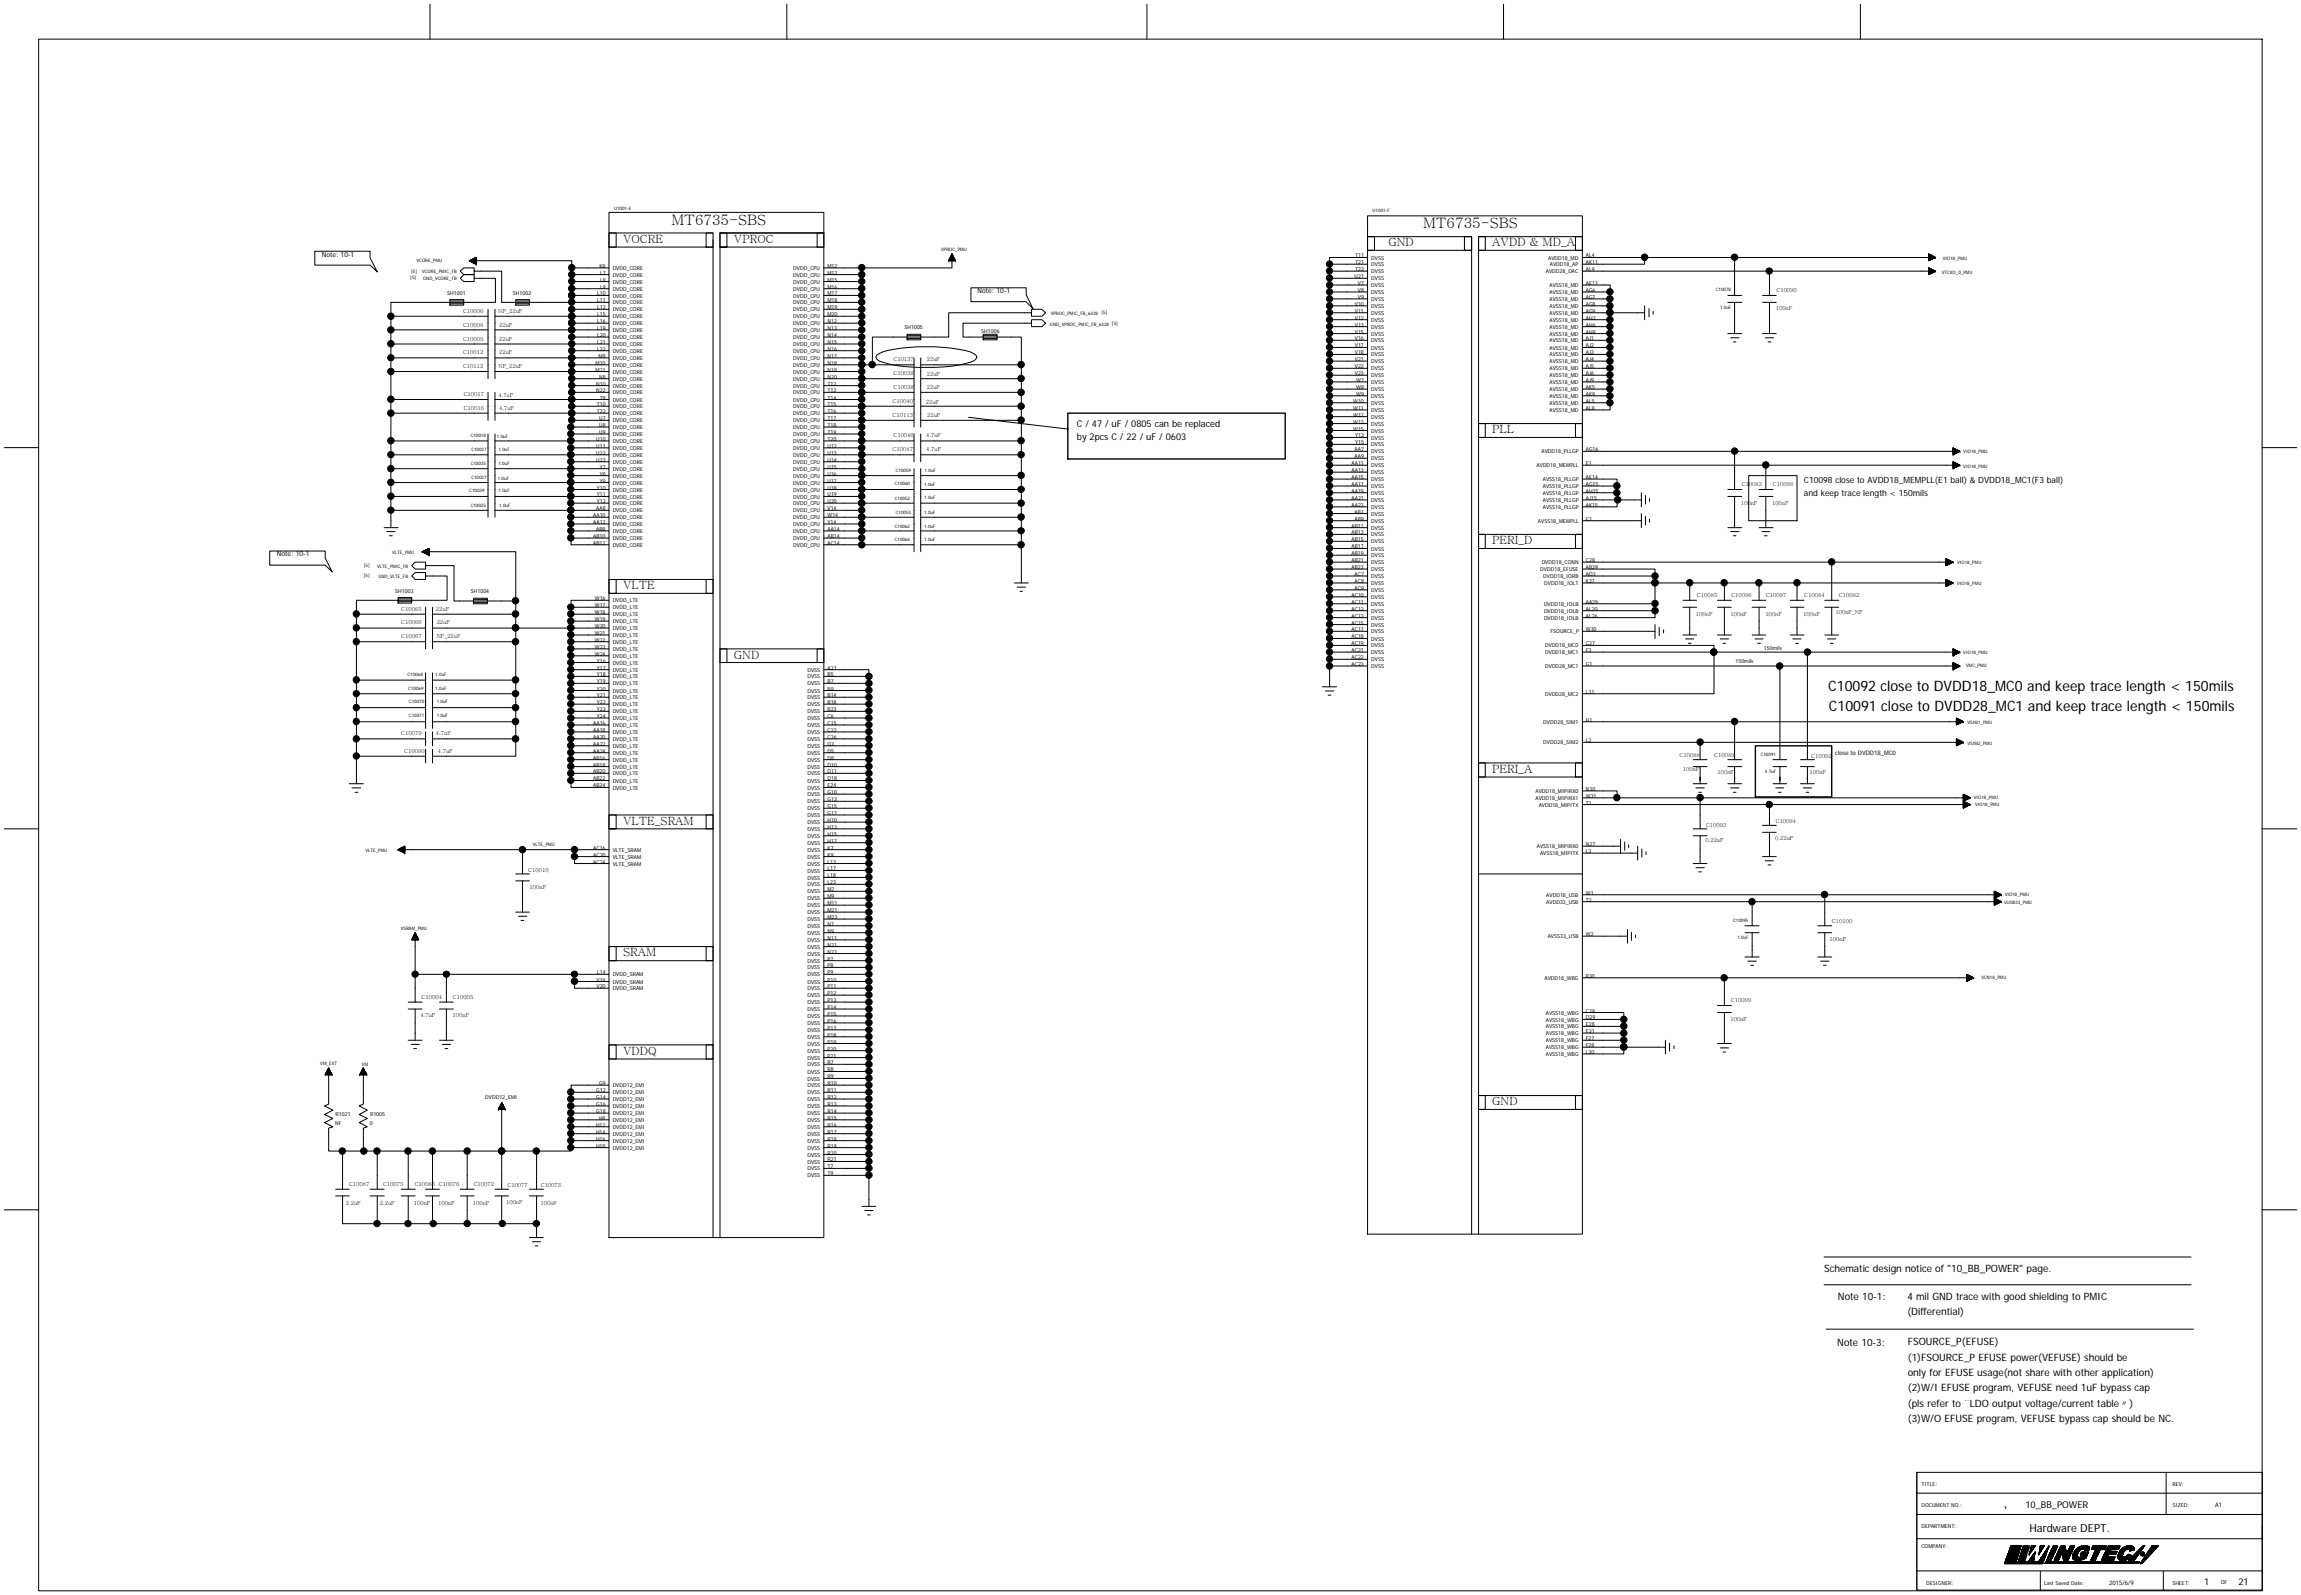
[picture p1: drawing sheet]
<svg xmlns="http://www.w3.org/2000/svg" width="211mm" height="146mm" viewBox="0 0 211 146" stroke-linecap="round" stroke-linejoin="round" font-family="sans-serif">
<defs><g id="words">
<g font-size="1.3">
<text x="61.5" y="20.6">MT6735-SBS</text>
<text x="130.2" y="20.9">MT6735-SBS</text>
<text x="167.3" y="63.2">C10092 close to DVDD18_MC0 and keep trace length &lt; 150mils</text>
<text x="167.4" y="65.1">C10091 close to DVDD28_MC1 and keep trace length &lt; 150mils</text>
</g>
<g font-size="1">
<text x="57" y="22.2">VOCRE</text>
<text x="67.2" y="22.2">VPROC</text>
<text x="127.1" y="22.5">GND</text>
<text x="136.6" y="22.5">AVDD &amp; MD_A</text>
<text x="136.6" y="39.6">PLL</text>
<text x="57" y="53.9">VLTE</text>
<text x="136.6" y="49.8">PERI_D</text>
<text x="67.2" y="60.3">GND</text>
<text x="136.6" y="70.7">PERI_A</text>
<text x="57" y="75.5">VLTE_SRAM</text>
<text x="57" y="87.5">SRAM</text>
<text x="57" y="96.5">VDDQ</text>
<text x="136.6" y="101.1">GND</text>
<text x="185.7" y="140.2">Hardware DEPT.</text>
</g>
<g font-size=".9">
<text x="98.6" y="39">C / 47 / uF / 0805 can be replaced</text>
<text x="98.6" y="40.3">by 2pcs C / 22 / uF / 0603</text>
<text x="166.9" y="116.4">Schematic design notice of &quot;10_BB_POWER&quot; page.</text>
<text x="168.2" y="118.9">Note 10-1:</text>
<text x="174.6" y="118.9">4 mil GND trace with good shielding to PMIC</text>
<text x="168.2" y="123.2">Note 10-3:</text>
<text x="174.6" y="120.3">(Differential)</text>
<text x="174.6" y="123.1">FSOURCE_P(EFUSE)</text>
<text x="174.6" y="124.5">(1)FSOURCE_P EFUSE power(VEFUSE) should be</text>
<text x="174.6" y="125.9">only for EFUSE usage(not share with other application)</text>
<text x="174.6" y="130.2">(3)W/O EFUSE program, VEFUSE bypass cap should be NC.</text>
<text x="174.6" y="127.3">(2)W/I EFUSE program, VEFUSE need 1uF bypass cap</text>
<text x="174.6" y="128.7">(pls refer to ¨LDO output voltage/current table〃)</text>
<text x="185.4" y="137.9">10_BB_POWER</text>
<text x="201.7" y="145">1</text>
<text x="204.9" y="145.1">21</text>
</g>
<g font-size=".8">
<text x="165.1" y="44.2">C10098 close to AVDD18_MEMPLL(E1 ball) &amp; DVDD18_MC1(F3 ball)</text>
<text x="165.1" y="45.4">and keep trace length &lt; 150mils</text>
</g>
<g font-size=".6">
<text x="29.4" y="23.5">Note: 10-1</text>
<text x="89.5" y="26.8">Note: 10-1</text>
<text x="25.3" y="50.9">Note: 10-1</text>
<text x="168" y="69.1">close to DVDD18_MC0</text>
<text x="202.7" y="137.9">A1</text>
<text x="193" y="145">2015/6/9</text>
</g>
<g font-size=".5">
<text x="124" y="23.6">T11</text>
<text x="125.5" y="23.8">DVSS</text>
<text x="141.7" y="23.8">AVDD18_MD</text>
<text x="145.1" y="23.6">AL4</text>
<text x="40.9" y="27">SH1001</text>
<text x="42.4" y="29.9">C10008</text>
<text x="42.4" y="28.6">C10006</text>
<text x="45.6" y="28.6">NF_22uF</text>
<text x="45.7" y="29.9">22uF</text>
<text x="47" y="27">SH1002</text>
<text x="54.7" y="27">L10</text>
<text x="54.7" y="27.7">L11</text>
<text x="54.7" y="28.3">L12</text>
<text x="54.7" y="28.9">L15</text>
<text x="54.7" y="29.6">L16</text>
<text x="54.9" y="24.5">K8</text>
<text x="54.9" y="25.1">L7</text>
<text x="54.9" y="25.8">L8</text>
<text x="54.9" y="26.4">L9</text>
<text x="56.1" y="24.7">DVDD_CORE</text>
<text x="56.1" y="25.3">DVDD_CORE</text>
<text x="56.1" y="26">DVDD_CORE</text>
<text x="56.1" y="26.6">DVDD_CORE</text>
<text x="56.1" y="27.2">DVDD_CORE</text>
<text x="56.1" y="27.9">DVDD_CORE</text>
<text x="56.1" y="28.5">DVDD_CORE</text>
<text x="56.1" y="29.1">DVDD_CORE</text>
<text x="56.1" y="29.8">DVDD_CORE</text>
<text x="72.6" y="24.7">DVDD_CPU</text>
<text x="72.6" y="25.3">DVDD_CPU</text>
<text x="72.6" y="29.8">DVDD_CPU</text>
<text x="72.6" y="26">DVDD_CPU</text>
<text x="72.6" y="26.6">DVDD_CPU</text>
<text x="72.6" y="27.2">DVDD_CPU</text>
<text x="72.6" y="27.9">DVDD_CPU</text>
<text x="72.6" y="28.5">DVDD_CPU</text>
<text x="72.6" y="29.1">DVDD_CPU</text>
<text x="75.7" y="24.5">M12</text>
<text x="75.7" y="25.1">M13</text>
<text x="75.7" y="29.6">N12</text>
<text x="75.7" y="25.8">M15</text>
<text x="75.7" y="26.4">M16</text>
<text x="75.7" y="27">M17</text>
<text x="75.7" y="27.7">M18</text>
<text x="75.7" y="28.3">M19</text>
<text x="75.7" y="28.9">M20</text>
<text x="124" y="25.5">U21</text>
<text x="124" y="28">V10</text>
<text x="124" y="28.6">V11</text>
<text x="124" y="29.3">V12</text>
<text x="124" y="29.9">V13</text>
<text x="124" y="24.2">T21</text>
<text x="124" y="24.8">T23</text>
<text x="124.3" y="26.1">V7</text>
<text x="124.3" y="26.7">V8</text>
<text x="124.3" y="27.4">V9</text>
<text x="125.5" y="24.4">DVSS</text>
<text x="125.5" y="25">DVSS</text>
<text x="125.5" y="25.7">DVSS</text>
<text x="125.5" y="26.3">DVSS</text>
<text x="125.5" y="26.9">DVSS</text>
<text x="125.5" y="27.5">DVSS</text>
<text x="125.5" y="28.2">DVSS</text>
<text x="125.5" y="28.8">DVSS</text>
<text x="125.5" y="29.4">DVSS</text>
<text x="141.5" y="25">AVDD28_DAC</text>
<text x="141.8" y="27.5">AVSS18_MD</text>
<text x="141.8" y="28.2">AVSS18_MD</text>
<text x="141.8" y="28.8">AVSS18_MD</text>
<text x="141.8" y="29.4">AVSS18_MD</text>
<text x="141.8" y="26.3">AVSS18_MD</text>
<text x="141.8" y="26.9">AVSS18_MD</text>
<text x="141.8" y="24.4">AVDD18_AP</text>
<text x="145.1" y="24.8">AL9</text>
<text x="145.1" y="27.4">AG7</text>
<text x="145.1" y="28">AG8</text>
<text x="145.1" y="28.6">AG9</text>
<text x="145.1" y="29.3">AH3</text>
<text x="145.1" y="29.9">AH6</text>
<text x="145.1" y="24.2">AK11</text>
<text x="145.1" y="26.1">AE11</text>
<text x="145.1" y="26.7">AG6</text>
<text x="162.5" y="28.4">100nF</text>
<text x="162.6" y="26.7">C10090</text>
<text x="42.4" y="31.2">C10009</text>
<text x="42.4" y="32.4">C10012</text>
<text x="42.4" y="33.7">C10112</text>
<text x="45.6" y="33.7">NF_22uF</text>
<text x="45.7" y="31.2">22uF</text>
<text x="45.7" y="32.4">22uF</text>
<text x="54.5" y="34">M22</text>
<text x="54.5" y="33.4">M10</text>
<text x="54.6" y="35.3">N10</text>
<text x="54.6" y="35.9">N22</text>
<text x="54.7" y="30.2">L19</text>
<text x="54.7" y="30.8">L20</text>
<text x="54.7" y="31.5">L21</text>
<text x="54.7" y="32.1">L22</text>
<text x="54.8" y="32.7">M8</text>
<text x="54.8" y="34.7">N8</text>
<text x="56.1" y="34.8">DVDD_CORE</text>
<text x="56.1" y="35.5">DVDD_CORE</text>
<text x="56.1" y="30.4">DVDD_CORE</text>
<text x="56.1" y="31">DVDD_CORE</text>
<text x="56.1" y="31.7">DVDD_CORE</text>
<text x="56.1" y="32.3">DVDD_CORE</text>
<text x="56.1" y="34.2">DVDD_CORE</text>
<text x="56.1" y="32.9">DVDD_CORE</text>
<text x="56.1" y="33.6">DVDD_CORE</text>
<text x="72.6" y="30.4">DVDD_CPU</text>
<text x="72.6" y="31">DVDD_CPU</text>
<text x="72.6" y="32.9">DVDD_CPU</text>
<text x="72.6" y="34.2">DVDD_CPU</text>
<text x="72.6" y="35.5">DVDD_CPU</text>
<text x="72.6" y="31.7">DVDD_CPU</text>
<text x="72.6" y="32.3">DVDD_CPU</text>
<text x="72.6" y="33.6">DVDD_CPU</text>
<text x="72.6" y="34.8">DVDD_CPU</text>
<text x="75.7" y="30.2">N13</text>
<text x="75.7" y="30.8">N14</text>
<text x="75.7" y="32.7">N17</text>
<text x="75.7" y="34">N19</text>
<text x="75.7" y="35.3">T12</text>
<text x="75.7" y="35.9">T13</text>
<text x="75.7" y="31.5">N15</text>
<text x="75.7" y="32.1">N16</text>
<text x="75.7" y="33.4">N18</text>
<text x="75.7" y="34.7">N20</text>
<text x="81.8" y="34.3">C10036</text>
<text x="81.8" y="35.6">C10038</text>
<text x="81.8" y="33">C10137</text>
<text x="82.8" y="30.1">SH1005</text>
<text x="84.8" y="34.4">22uF</text>
<text x="84.8" y="35.6">22uF</text>
<text x="84.8" y="33">22uF</text>
<text x="89.8" y="30.5">SH1006</text>
<text x="124" y="30.5">V15</text>
<text x="124" y="31.1">V16</text>
<text x="124" y="31.8">V17</text>
<text x="124" y="32.4">V18</text>
<text x="124" y="33">V21</text>
<text x="124" y="33.7">V22</text>
<text x="124" y="34.3">V23</text>
<text x="124.1" y="34.9">W7</text>
<text x="124.1" y="35.6">W8</text>
<text x="125.5" y="30.1">DVSS</text>
<text x="125.5" y="30.7">DVSS</text>
<text x="125.5" y="31.3">DVSS</text>
<text x="125.5" y="32">DVSS</text>
<text x="125.5" y="32.6">DVSS</text>
<text x="125.5" y="33.2">DVSS</text>
<text x="125.5" y="33.9">DVSS</text>
<text x="125.5" y="34.5">DVSS</text>
<text x="125.5" y="35.1">DVSS</text>
<text x="125.5" y="35.8">DVSS</text>
<text x="141.8" y="30.1">AVSS18_MD</text>
<text x="141.8" y="30.7">AVSS18_MD</text>
<text x="141.8" y="31.3">AVSS18_MD</text>
<text x="141.8" y="32">AVSS18_MD</text>
<text x="141.8" y="32.6">AVSS18_MD</text>
<text x="141.8" y="33.2">AVSS18_MD</text>
<text x="141.8" y="33.9">AVSS18_MD</text>
<text x="141.8" y="34.5">AVSS18_MD</text>
<text x="141.8" y="35.1">AVSS18_MD</text>
<text x="141.8" y="35.8">AVSS18_MD</text>
<text x="145.1" y="30.5">AH9</text>
<text x="145.1" y="31.1">AJ1</text>
<text x="145.1" y="31.8">AJ2</text>
<text x="145.1" y="32.4">AJ3</text>
<text x="145.1" y="33">AJ4</text>
<text x="145.1" y="33.7">AJ5</text>
<text x="145.1" y="34.3">AJ6</text>
<text x="145.1" y="34.9">AJ9</text>
<text x="145.1" y="35.6">AK5</text>
<text x="42.4" y="36.2">C10017</text>
<text x="42.4" y="37.5">C10016</text>
<text x="45.6" y="36.3">4.7uF</text>
<text x="45.7" y="37.5">4.7uF</text>
<text x="54.6" y="40.3">U10</text>
<text x="54.6" y="41">U11</text>
<text x="54.6" y="41.6">U22</text>
<text x="54.6" y="37.2">T10</text>
<text x="54.6" y="37.8">T22</text>
<text x="54.8" y="38.5">U7</text>
<text x="54.8" y="39.1">U8</text>
<text x="54.8" y="39.7">U9</text>
<text x="54.9" y="36.6">T8</text>
<text x="56.1" y="36.1">DVDD_CORE</text>
<text x="56.1" y="36.7">DVDD_CORE</text>
<text x="56.1" y="37.4">DVDD_CORE</text>
<text x="56.1" y="38">DVDD_CORE</text>
<text x="56.1" y="38.7">DVDD_CORE</text>
<text x="56.1" y="39.3">DVDD_CORE</text>
<text x="56.1" y="39.9">DVDD_CORE</text>
<text x="56.1" y="40.5">DVDD_CORE</text>
<text x="56.1" y="41.2">DVDD_CORE</text>
<text x="56.1" y="41.8">DVDD_CORE</text>
<text x="72.6" y="36.1">DVDD_CPU</text>
<text x="72.6" y="37.4">DVDD_CPU</text>
<text x="72.6" y="38">DVDD_CPU</text>
<text x="72.6" y="38.7">DVDD_CPU</text>
<text x="72.6" y="41.2">DVDD_CPU</text>
<text x="72.6" y="41.8">DVDD_CPU</text>
<text x="72.6" y="36.7">DVDD_CPU</text>
<text x="72.6" y="39.3">DVDD_CPU</text>
<text x="72.6" y="39.9">DVDD_CPU</text>
<text x="72.6" y="40.5">DVDD_CPU</text>
<text x="75.7" y="37.2">T15</text>
<text x="75.7" y="37.8">T16</text>
<text x="75.7" y="38.5">T17</text>
<text x="75.7" y="41">U12</text>
<text x="75.7" y="41.6">U13</text>
<text x="75.7" y="36.6">T14</text>
<text x="75.7" y="39.1">T18</text>
<text x="75.7" y="39.7">T19</text>
<text x="75.7" y="40.3">T20</text>
<text x="81.7" y="36.9">C10040</text>
<text x="81.7" y="41.3">C10047</text>
<text x="81.7" y="38.1">C10113</text>
<text x="81.8" y="40">C10046</text>
<text x="84.7" y="36.9">22uF</text>
<text x="84.8" y="40">4.7uF</text>
<text x="84.8" y="41.3">4.7uF</text>
<text x="84.9" y="38.2">22uF</text>
<text x="123.8" y="36.9">W10</text>
<text x="123.8" y="37.5">W11</text>
<text x="123.8" y="38.1">W12</text>
<text x="123.8" y="38.8">W13</text>
<text x="123.8" y="39.4">W15</text>
<text x="124" y="41.3">AA7</text>
<text x="124" y="41.9">AA9</text>
<text x="124" y="40">Y13</text>
<text x="124" y="40.7">Y15</text>
<text x="124.1" y="36.2">W9</text>
<text x="125.5" y="36.4">DVSS</text>
<text x="125.5" y="37">DVSS</text>
<text x="125.5" y="37.7">DVSS</text>
<text x="125.5" y="38.3">DVSS</text>
<text x="125.5" y="39">DVSS</text>
<text x="125.5" y="39.6">DVSS</text>
<text x="125.5" y="40.2">DVSS</text>
<text x="125.5" y="40.9">DVSS</text>
<text x="125.5" y="41.5">DVSS</text>
<text x="141.1" y="41.5">AVDD18_PLLGP</text>
<text x="141.8" y="37">AVSS18_MD</text>
<text x="141.8" y="36.4">AVSS18_MD</text>
<text x="141.8" y="37.7">AVSS18_MD</text>
<text x="145.1" y="41.3">AG16</text>
<text x="145.1" y="36.9">AL5</text>
<text x="145.1" y="36.2">AK9</text>
<text x="145.1" y="37.5">AL8</text>
<text x="54.3" y="47.3">AA10</text>
<text x="54.3" y="47.9">AA12</text>
<text x="54.6" y="42.3">U23</text>
<text x="54.6" y="46.7">AA8</text>
<text x="54.6" y="44.8">Y10</text>
<text x="54.6" y="45.4">Y11</text>
<text x="54.6" y="46">Y12</text>
<text x="54.9" y="42.9">Y7</text>
<text x="54.9" y="43.5">Y8</text>
<text x="54.9" y="44.2">Y9</text>
<text x="56.1" y="42.4">DVDD_CORE</text>
<text x="56.1" y="43.1">DVDD_CORE</text>
<text x="56.1" y="43.7">DVDD_CORE</text>
<text x="56.1" y="44.3">DVDD_CORE</text>
<text x="56.1" y="45">DVDD_CORE</text>
<text x="56.1" y="45.6">DVDD_CORE</text>
<text x="56.1" y="46.2">DVDD_CORE</text>
<text x="56.1" y="46.9">DVDD_CORE</text>
<text x="56.1" y="47.5">DVDD_CORE</text>
<text x="72.6" y="45.6">DVDD_CPU</text>
<text x="72.6" y="46.2">DVDD_CPU</text>
<text x="72.6" y="46.9">DVDD_CPU</text>
<text x="72.6" y="47.5">DVDD_CPU</text>
<text x="72.6" y="42.4">DVDD_CPU</text>
<text x="72.6" y="43.1">DVDD_CPU</text>
<text x="72.6" y="43.7">DVDD_CPU</text>
<text x="72.6" y="44.3">DVDD_CPU</text>
<text x="72.6" y="45">DVDD_CPU</text>
<text x="75.7" y="45.4">U19</text>
<text x="75.7" y="46">U20</text>
<text x="75.7" y="46.7">V14</text>
<text x="75.7" y="47.3">W14</text>
<text x="75.7" y="47.9">Y14</text>
<text x="75.7" y="42.3">U14</text>
<text x="75.7" y="42.9">U15</text>
<text x="75.7" y="43.5">U16</text>
<text x="75.7" y="44.2">U17</text>
<text x="75.7" y="44.8">U18</text>
<text x="123.7" y="42.6">AA11</text>
<text x="123.7" y="43.2">AA13</text>
<text x="123.7" y="43.8">AA15</text>
<text x="123.7" y="44.5">AA17</text>
<text x="123.7" y="45.1">AA19</text>
<text x="123.7" y="45.7">AA21</text>
<text x="123.7" y="46.4">AA23</text>
<text x="124" y="47">AB7</text>
<text x="124" y="47.6">AB9</text>
<text x="125.5" y="42.1">DVSS</text>
<text x="125.5" y="42.8">DVSS</text>
<text x="125.5" y="43.4">DVSS</text>
<text x="125.5" y="44">DVSS</text>
<text x="125.5" y="44.7">DVSS</text>
<text x="125.5" y="45.3">DVSS</text>
<text x="125.5" y="45.9">DVSS</text>
<text x="125.5" y="46.6">DVSS</text>
<text x="125.5" y="47.2">DVSS</text>
<text x="125.5" y="47.8">DVSS</text>
<text x="140.6" y="42.8">AVDD18_MEMPLL</text>
<text x="140.8" y="47.8">AVSS18_MEMPLL</text>
<text x="141.2" y="44">AVSS18_PLLGP</text>
<text x="141.2" y="45.9">AVSS18_PLLGP</text>
<text x="141.2" y="46.6">AVSS18_PLLGP</text>
<text x="141.2" y="45.3">AVSS18_PLLGP</text>
<text x="141.2" y="44.7">AVSS18_PLLGP</text>
<text x="145.1" y="42.6">E1</text>
<text x="145.1" y="47.6">E3</text>
<text x="145.1" y="43.8">AE14</text>
<text x="145.1" y="45.7">AJ15</text>
<text x="145.1" y="46.4">AK15</text>
<text x="145.1" y="45.1">AH15</text>
<text x="145.1" y="44.5">AG15</text>
<text x="159.3" y="46.2">100nF</text>
<text x="159.4" y="44.5">C10083</text>
<text x="162.2" y="46.2">100nF</text>
<text x="162.3" y="44.5">C10098</text>
<text x="54.3" y="49.2">AB10</text>
<text x="54.3" y="49.9">AB12</text>
<text x="54.6" y="48.6">AB8</text>
<text x="56.1" y="48.1">DVDD_CORE</text>
<text x="56.1" y="48.8">DVDD_CORE</text>
<text x="56.1" y="49.4">DVDD_CORE</text>
<text x="56.1" y="50">DVDD_CORE</text>
<text x="72.6" y="48.1">DVDD_CPU</text>
<text x="72.6" y="48.8">DVDD_CPU</text>
<text x="72.6" y="49.4">DVDD_CPU</text>
<text x="72.6" y="50">DVDD_CPU</text>
<text x="75.7" y="48.6">AA14</text>
<text x="75.7" y="49.2">AB14</text>
<text x="75.7" y="49.9">AC14</text>
<text x="123.7" y="49.5">AB15</text>
<text x="123.7" y="50.2">AB17</text>
<text x="123.7" y="50.8">AB19</text>
<text x="123.7" y="51.4">AB21</text>
<text x="123.7" y="52.1">AB23</text>
<text x="123.7" y="48.3">AB11</text>
<text x="123.7" y="48.9">AB13</text>
<text x="124" y="52.7">AC7</text>
<text x="124" y="53.3">AC8</text>
<text x="124" y="54">AC9</text>
<text x="125.5" y="49.7">DVSS</text>
<text x="125.5" y="50.4">DVSS</text>
<text x="125.5" y="51">DVSS</text>
<text x="125.5" y="51.6">DVSS</text>
<text x="125.5" y="52.3">DVSS</text>
<text x="125.5" y="52.9">DVSS</text>
<text x="125.5" y="53.5">DVSS</text>
<text x="125.5" y="48.5">DVSS</text>
<text x="125.5" y="49.1">DVSS</text>
<text x="141" y="52.3">DVDD18_EFUSE</text>
<text x="141.1" y="51.6">DVDD18_CONN</text>
<text x="141.2" y="52.9">DVDD18_IORB</text>
<text x="141.3" y="53.5">DVDD18_IOLT</text>
<text x="145.1" y="53.3">K27</text>
<text x="145.1" y="52.7">AD3</text>
<text x="145.1" y="51.4">C28</text>
<text x="145.1" y="52.1">AB29</text>
<text x="36.2" y="54.2">SH1003</text>
<text x="36.7" y="58.4">C10067</text>
<text x="36.7" y="55.9">C10065</text>
<text x="36.7" y="57.1">C10066</text>
<text x="39.9" y="55.9">22uF</text>
<text x="40" y="58.4">NF_22uF</text>
<text x="40" y="57.1">22uF</text>
<text x="43.1" y="54.3">SH1004</text>
<text x="54.4" y="54.9">W16</text>
<text x="54.4" y="55.6">W17</text>
<text x="54.4" y="56.2">W18</text>
<text x="54.4" y="56.8">W19</text>
<text x="54.4" y="57.5">W20</text>
<text x="54.4" y="58.1">W21</text>
<text x="54.4" y="58.7">W22</text>
<text x="54.4" y="59.4">W23</text>
<text x="56.1" y="55.1">DVDD_LTE</text>
<text x="56.1" y="55.8">DVDD_LTE</text>
<text x="56.1" y="56.4">DVDD_LTE</text>
<text x="56.1" y="57">DVDD_LTE</text>
<text x="56.1" y="57.7">DVDD_LTE</text>
<text x="56.1" y="58.3">DVDD_LTE</text>
<text x="56.1" y="58.9">DVDD_LTE</text>
<text x="56.1" y="59.6">DVDD_LTE</text>
<text x="123.7" y="54.6">AC10</text>
<text x="123.7" y="55.2">AC11</text>
<text x="123.7" y="55.9">AC12</text>
<text x="123.7" y="56.5">AC13</text>
<text x="123.7" y="57.2">AC15</text>
<text x="123.7" y="57.8">AC17</text>
<text x="123.7" y="58.4">AC18</text>
<text x="123.7" y="59.1">AC19</text>
<text x="123.7" y="59.7">AC21</text>
<text x="125.5" y="54.2">DVSS</text>
<text x="125.5" y="54.8">DVSS</text>
<text x="125.5" y="55.4">DVSS</text>
<text x="125.5" y="56.1">DVSS</text>
<text x="125.5" y="56.7">DVSS</text>
<text x="125.5" y="57.3">DVSS</text>
<text x="125.5" y="58">DVSS</text>
<text x="125.5" y="58.6">DVSS</text>
<text x="125.5" y="59.2">DVSS</text>
<text x="125.5" y="59.9">DVSS</text>
<text x="141.3" y="55.4">DVDD18_IOLB</text>
<text x="141.3" y="56.1">DVDD18_IOLB</text>
<text x="141.3" y="56.7">DVDD18_IOLB</text>
<text x="141.4" y="59.2">DVDD18_MC0</text>
<text x="141.4" y="59.9">DVDD18_MC1</text>
<text x="141.9" y="58">FSOURCE_P</text>
<text x="145.1" y="59.1">C27</text>
<text x="145.1" y="55.2">AA29</text>
<text x="145.1" y="59.7">F3</text>
<text x="145.1" y="57.8">W30</text>
<text x="145.1" y="55.9">AL20</text>
<text x="145.1" y="56.5">AL26</text>
<text x="155.2" y="56.3">100nF</text>
<text x="155.3" y="54.6">C10085</text>
<text x="158.4" y="56.3">100nF</text>
<text x="158.5" y="54.6">C10096</text>
<text x="161.4" y="59.5">150mils</text>
<text x="161.6" y="56.3">100nF</text>
<text x="161.6" y="54.6">C10097</text>
<text x="165" y="56.3">100nF</text>
<text x="165.1" y="54.6">C10084</text>
<text x="168" y="56.2">100nF_NF</text>
<text x="168.3" y="54.6">C10082</text>
<text x="54.4" y="60">W24</text>
<text x="54.6" y="60.6">Y16</text>
<text x="54.6" y="61.3">Y17</text>
<text x="54.6" y="61.9">Y18</text>
<text x="54.6" y="62.5">Y19</text>
<text x="54.6" y="63.2">Y20</text>
<text x="54.6" y="63.8">Y21</text>
<text x="54.6" y="64.4">Y22</text>
<text x="54.6" y="65.1">Y23</text>
<text x="54.6" y="65.7">Y24</text>
<text x="56.1" y="60.2">DVDD_LTE</text>
<text x="56.1" y="60.8">DVDD_LTE</text>
<text x="56.1" y="61.5">DVDD_LTE</text>
<text x="56.1" y="62.1">DVDD_LTE</text>
<text x="56.1" y="62.7">DVDD_LTE</text>
<text x="56.1" y="63.4">DVDD_LTE</text>
<text x="56.1" y="64">DVDD_LTE</text>
<text x="56.1" y="64.6">DVDD_LTE</text>
<text x="56.1" y="65.3">DVDD_LTE</text>
<text x="56.1" y="65.9">DVDD_LTE</text>
<text x="73.9" y="61.5">DVSS</text>
<text x="73.9" y="62.1">DVSS</text>
<text x="73.9" y="62.7">DVSS</text>
<text x="73.9" y="63.4">DVSS</text>
<text x="73.9" y="64">DVSS</text>
<text x="73.9" y="64.6">DVSS</text>
<text x="73.9" y="65.3">DVSS</text>
<text x="73.9" y="65.9">DVSS</text>
<text x="75.7" y="61.3">A27</text>
<text x="75.7" y="61.9">B5</text>
<text x="75.7" y="62.5">B7</text>
<text x="75.7" y="63.2">B9</text>
<text x="75.7" y="63.8">B14</text>
<text x="75.7" y="64.4">B18</text>
<text x="75.7" y="65.1">B23</text>
<text x="75.7" y="65.7">C6</text>
<text x="123.7" y="60.3">AC22</text>
<text x="123.7" y="60.9">AC23</text>
<text x="125.5" y="60.5">DVSS</text>
<text x="125.5" y="61.1">DVSS</text>
<text x="141.4" y="61.1">DVDD28_MC1</text>
<text x="141.4" y="63.7">DVDD28_MC2</text>
<text x="145.1" y="60.9">G1</text>
<text x="145.1" y="63.5">L31</text>
<text x="158.8" y="60.6">150mils</text>
<text x="36.7" y="67.3">C10079</text>
<text x="37" y="68.9">C10080</text>
<text x="39.9" y="67.3">4.7uF</text>
<text x="40.1" y="68.9">4.7uF</text>
<text x="54.3" y="67.6">AA20</text>
<text x="54.3" y="68.2">AA22</text>
<text x="54.3" y="68.9">AA24</text>
<text x="54.3" y="69.5">AB16</text>
<text x="54.3" y="70.1">AB18</text>
<text x="54.3" y="70.8">AB20</text>
<text x="54.3" y="71.4">AB22</text>
<text x="54.3" y="66.3">AA16</text>
<text x="54.3" y="67">AA18</text>
<text x="56.1" y="67.8">DVDD_LTE</text>
<text x="56.1" y="68.4">DVDD_LTE</text>
<text x="56.1" y="69.1">DVDD_LTE</text>
<text x="56.1" y="69.7">DVDD_LTE</text>
<text x="56.1" y="70.3">DVDD_LTE</text>
<text x="56.1" y="71">DVDD_LTE</text>
<text x="56.1" y="71.6">DVDD_LTE</text>
<text x="56.1" y="66.5">DVDD_LTE</text>
<text x="56.1" y="67.2">DVDD_LTE</text>
<text x="73.9" y="66.5">DVSS</text>
<text x="73.9" y="67.2">DVSS</text>
<text x="73.9" y="67.8">DVSS</text>
<text x="73.9" y="68.4">DVSS</text>
<text x="73.9" y="69.1">DVSS</text>
<text x="73.9" y="69.7">DVSS</text>
<text x="73.9" y="70.3">DVSS</text>
<text x="73.9" y="71">DVSS</text>
<text x="73.9" y="71.6">DVSS</text>
<text x="75.7" y="66.3">C15</text>
<text x="75.7" y="67">C22</text>
<text x="75.7" y="67.6">C26</text>
<text x="75.7" y="68.2">D3</text>
<text x="75.7" y="68.9">D5</text>
<text x="75.7" y="69.5">D8</text>
<text x="75.7" y="70.1">D10</text>
<text x="75.7" y="70.8">D11</text>
<text x="75.7" y="71.4">D18</text>
<text x="141.2" y="66.2">DVDD28_SIM1</text>
<text x="141.2" y="68.1">DVDD28_SIM2</text>
<text x="145.1" y="66">H1</text>
<text x="145.1" y="67.9">L2</text>
<text x="153.7" y="69.3">C10088</text>
<text x="154" y="70.6">100nF</text>
<text x="156.9" y="69.3">C10089</text>
<text x="157.2" y="70.8">100nF</text>
<text x="165.6" y="70.8">100nF</text>
<text x="165.8" y="69.3">C10092</text>
<text x="54.3" y="72.1">AB24</text>
<text x="54.3" y="77.7">AC16</text>
<text x="56.1" y="72.2">DVDD_LTE</text>
<text x="56.1" y="77.9">VLTE_SRAM</text>
<text x="73.9" y="72.2">DVSS</text>
<text x="73.9" y="72.9">DVSS</text>
<text x="73.9" y="73.5">DVSS</text>
<text x="73.9" y="74.2">DVSS</text>
<text x="73.9" y="74.8">DVSS</text>
<text x="73.9" y="75.4">DVSS</text>
<text x="73.9" y="76">DVSS</text>
<text x="73.9" y="76.7">DVSS</text>
<text x="73.9" y="77.3">DVSS</text>
<text x="73.9" y="77.9">DVSS</text>
<text x="75.7" y="72.1">E24</text>
<text x="75.7" y="72.7">G10</text>
<text x="75.7" y="73.3">G13</text>
<text x="75.7" y="74">G15</text>
<text x="75.7" y="74.6">G17</text>
<text x="75.7" y="75.2">H10</text>
<text x="75.7" y="75.8">H13</text>
<text x="75.7" y="76.5">H15</text>
<text x="75.7" y="77.1">H17</text>
<text x="75.7" y="77.7">K7</text>
<text x="140.5" y="73.2">AVDD18_MIPIRX1</text>
<text x="140.5" y="72.6">AVDD18_MIPIRX0</text>
<text x="140.7" y="77.6">AVSS18_MIPIRX0</text>
<text x="140.8" y="73.8">AVDD18_MIPITX</text>
<text x="145.1" y="73">W31</text>
<text x="145.1" y="77.4">N27</text>
<text x="145.1" y="72.4">N30</text>
<text x="145.1" y="73.6">T1</text>
<text x="156.1" y="77.1">0.22uF</text>
<text x="156.1" y="75.7">C10093</text>
<text x="162.5" y="76.9">0.22uF</text>
<text x="162.5" y="75.3">C10094</text>
<text x="48.3" y="79.8">C10010</text>
<text x="48.5" y="81.3">100nF</text>
<text x="54.3" y="78.4">AC20</text>
<text x="54.3" y="79">AC24</text>
<text x="56.1" y="78.6">VLTE_SRAM</text>
<text x="56.1" y="79.2">VLTE_SRAM</text>
<text x="73.9" y="78.6">DVSS</text>
<text x="73.9" y="79.2">DVSS</text>
<text x="73.9" y="79.8">DVSS</text>
<text x="73.9" y="80.5">DVSS</text>
<text x="73.9" y="81.1">DVSS</text>
<text x="73.9" y="81.7">DVSS</text>
<text x="73.9" y="82.4">DVSS</text>
<text x="73.9" y="83">DVSS</text>
<text x="73.9" y="83.7">DVSS</text>
<text x="75.7" y="78.4">K9</text>
<text x="75.7" y="79">L13</text>
<text x="75.7" y="79.7">L17</text>
<text x="75.7" y="80.3">L18</text>
<text x="75.7" y="80.9">L23</text>
<text x="75.7" y="81.6">M7</text>
<text x="75.7" y="82.2">M9</text>
<text x="75.7" y="82.8">M11</text>
<text x="75.7" y="83.5">M21</text>
<text x="141" y="78.3">AVSS18_MIPITX</text>
<text x="141.5" y="82.1">AVDD18_USB</text>
<text x="141.5" y="82.7">AVDD33_USB</text>
<text x="145.1" y="81.9">W1</text>
<text x="145.1" y="82.5">T2</text>
<text x="145.1" y="78.1">L3</text>
<text x="54.6" y="89.8">V19</text>
<text x="54.7" y="89.2">L14</text>
<text x="56.1" y="89.3">DVDD_SRAM</text>
<text x="73.9" y="84.3">DVSS</text>
<text x="73.9" y="84.9">DVSS</text>
<text x="73.9" y="85.5">DVSS</text>
<text x="73.9" y="86.2">DVSS</text>
<text x="73.9" y="86.8">DVSS</text>
<text x="73.9" y="87.4">DVSS</text>
<text x="73.9" y="88.1">DVSS</text>
<text x="73.9" y="88.7">DVSS</text>
<text x="73.9" y="89.3">DVSS</text>
<text x="75.7" y="84.1">M23</text>
<text x="75.7" y="84.7">N7</text>
<text x="75.7" y="85.3">N9</text>
<text x="75.7" y="86">N11</text>
<text x="75.7" y="86.6">N21</text>
<text x="75.7" y="87.3">N23</text>
<text x="75.7" y="87.9">P7</text>
<text x="75.7" y="88.5">P8</text>
<text x="75.7" y="89.2">P9</text>
<text x="75.7" y="89.8">P10</text>
<text x="141.4" y="89.7">AVDD18_WBG</text>
<text x="141.7" y="85.9">AVSS33_USB</text>
<text x="145.1" y="85.7">W2</text>
<text x="145.1" y="89.5">B30</text>
<text x="167.5" y="86.1">100nF</text>
<text x="167.7" y="84.4">C10100</text>
<text x="38.5" y="93">4.7uF</text>
<text x="38.6" y="91.4">C10004</text>
<text x="41.4" y="93.1">100nF</text>
<text x="41.4" y="91.4">C10005</text>
<text x="54.6" y="90.4">V20</text>
<text x="56.1" y="90">DVDD_SRAM</text>
<text x="56.1" y="90.6">DVDD_SRAM</text>
<text x="73.9" y="90">DVSS</text>
<text x="73.9" y="90.6">DVSS</text>
<text x="73.9" y="91.3">DVSS</text>
<text x="73.9" y="91.9">DVSS</text>
<text x="73.9" y="92.5">DVSS</text>
<text x="73.9" y="93.2">DVSS</text>
<text x="73.9" y="93.8">DVSS</text>
<text x="73.9" y="94.4">DVSS</text>
<text x="73.9" y="95.1">DVSS</text>
<text x="73.9" y="95.7">DVSS</text>
<text x="75.7" y="90.4">P11</text>
<text x="75.7" y="91.1">P12</text>
<text x="75.7" y="91.7">P13</text>
<text x="75.7" y="92.3">P14</text>
<text x="75.7" y="93">P15</text>
<text x="75.7" y="93.6">P16</text>
<text x="75.7" y="94.2">P17</text>
<text x="75.7" y="94.9">P18</text>
<text x="75.7" y="95.5">P19</text>
<text x="141.5" y="92.8">AVSS18_WBG</text>
<text x="141.5" y="93.5">AVSS18_WBG</text>
<text x="141.5" y="94.1">AVSS18_WBG</text>
<text x="141.5" y="94.7">AVSS18_WBG</text>
<text x="141.5" y="95.4">AVSS18_WBG</text>
<text x="145.1" y="92.6">C29</text>
<text x="145.1" y="93.3">D29</text>
<text x="145.1" y="93.9">E28</text>
<text x="145.1" y="94.5">E31</text>
<text x="145.1" y="95.2">F27</text>
<text x="145.1" y="95.8">F28</text>
<text x="158.4" y="93.4">100nF</text>
<text x="158.4" y="91.7">C10099</text>
<text x="44.4" y="100.6">DVDD12_EMI</text>
<text x="54.6" y="100">G12</text>
<text x="54.6" y="100.6">G14</text>
<text x="54.6" y="101.2">G16</text>
<text x="54.6" y="101.9">G18</text>
<text x="54.8" y="99.3">G9</text>
<text x="56.1" y="99.5">DVDD12_EMI</text>
<text x="56.1" y="100.1">DVDD12_EMI</text>
<text x="56.1" y="100.8">DVDD12_EMI</text>
<text x="56.1" y="101.4">DVDD12_EMI</text>
<text x="73.9" y="96.3">DVSS</text>
<text x="73.9" y="97">DVSS</text>
<text x="73.9" y="97.6">DVSS</text>
<text x="73.9" y="98.2">DVSS</text>
<text x="73.9" y="98.9">DVSS</text>
<text x="73.9" y="99.5">DVSS</text>
<text x="73.9" y="100.1">DVSS</text>
<text x="73.9" y="100.8">DVSS</text>
<text x="73.9" y="101.4">DVSS</text>
<text x="75.7" y="96.1">P20</text>
<text x="75.7" y="96.8">P21</text>
<text x="75.7" y="97.4">R7</text>
<text x="75.7" y="98">R8</text>
<text x="75.7" y="98.7">R9</text>
<text x="75.7" y="99.3">R10</text>
<text x="75.7" y="100">R11</text>
<text x="75.7" y="100.6">R12</text>
<text x="75.7" y="101.2">R13</text>
<text x="75.7" y="101.9">R14</text>
<text x="141.5" y="96">AVSS18_WBG</text>
<text x="141.5" y="96.6">AVSS18_WBG</text>
<text x="145.1" y="96.4">L30</text>
<text x="30.7" y="102.9">NF</text>
<text x="30.7" y="102.2">R1021</text>
<text x="33.8" y="102.9">0</text>
<text x="33.9" y="102.2">R1005</text>
<text x="54.5" y="103.1">H12</text>
<text x="54.5" y="103.7">H14</text>
<text x="54.5" y="104.4">H16</text>
<text x="54.5" y="105">H18</text>
<text x="54.8" y="102.5">H9</text>
<text x="56.1" y="102">DVDD12_EMI</text>
<text x="56.1" y="102.7">DVDD12_EMI</text>
<text x="56.1" y="103.3">DVDD12_EMI</text>
<text x="56.1" y="103.9">DVDD12_EMI</text>
<text x="56.1" y="104.6">DVDD12_EMI</text>
<text x="56.1" y="105.2">DVDD12_EMI</text>
<text x="73.9" y="102">DVSS</text>
<text x="73.9" y="102.7">DVSS</text>
<text x="73.9" y="103.3">DVSS</text>
<text x="73.9" y="103.9">DVSS</text>
<text x="73.9" y="104.6">DVSS</text>
<text x="73.9" y="105.2">DVSS</text>
<text x="73.9" y="105.8">DVSS</text>
<text x="73.9" y="106.5">DVSS</text>
<text x="73.9" y="107.1">DVSS</text>
<text x="73.9" y="107.7">DVSS</text>
<text x="75.7" y="102.5">R15</text>
<text x="75.7" y="103.1">R16</text>
<text x="75.7" y="103.7">R17</text>
<text x="75.7" y="104.4">R18</text>
<text x="75.7" y="105">R19</text>
<text x="75.7" y="105.6">R20</text>
<text x="75.7" y="106.3">R21</text>
<text x="75.7" y="106.9">T7</text>
<text x="75.7" y="107.6">T9</text>
<text x="31.6" y="110.2">2.2uF</text>
<text x="31.9" y="108.6">C10087</text>
<text x="34.8" y="110.2">2.2uF</text>
<text x="35.1" y="108.6">C10075</text>
<text x="37.9" y="110.2">100nF</text>
<text x="38" y="108.6">C10086 C10076</text>
<text x="40.1" y="110.2">100nF</text>
<text x="43.3" y="110.2">100nF</text>
<text x="43.4" y="108.6">C10072</text>
<text x="46.3" y="110.1">100nF</text>
<text x="46.4" y="108.6">C10077</text>
<text x="49.5" y="110.2">100nF</text>
<text x="49.5" y="108.6">C10073</text>
<text x="175.9" y="136">TITLE:</text>
<text x="175.9" y="137.9">DOCUMENT NO.:</text>
<text x="198.8" y="135.9">REV:</text>
<text x="198.9" y="137.9">SIZED:</text>
<text x="175.9" y="141.7">COMPANY:</text>
<text x="175.9" y="139.8">DEPARTMENT:</text>
<text x="176.3" y="145">DESIGNER:</text>
<text x="187.1" y="145">Last Saved Date:</text>
<text x="198.8" y="145">SHEET:</text>
<text x="203.2" y="144.9">OF</text>
</g>
<g font-size=".4">
<text x="38.1" y="24">VCORE_PMU</text>
<text x="56.2" y="19.2">U1001-E</text>
<text x="86.1" y="23">VPROC_PMU</text>
<text x="125.6" y="19.4">U1001-F</text>
<text x="177.8" y="23.8">VIO18_PMU</text>
<text x="37.6" y="25.6">[5]</text>
<text x="37.6" y="25">[5]</text>
<text x="38.6" y="25">VCORE_PMIC_FB</text>
<text x="38.7" y="25.6">GND_VCORE_FB</text>
<text x="96.1" y="29.8">GND_VPROC_PMIC_FB_6328 [5]</text>
<text x="96.2" y="28.8">VPROC_PMIC_FB_6328 [5]</text>
<text x="157" y="26.7">C10078</text>
<text x="157.4" y="28.2">1.0uF</text>
<text x="177.7" y="25.1">VTCXO_0_PMU</text>
<text x="43.1" y="40">C10018</text>
<text x="43.1" y="41.3">C10027</text>
<text x="45.5" y="40.1">1.0uF</text>
<text x="45.6" y="41.3">1.0uF</text>
<text x="179.7" y="41.5">VIO18_PMU</text>
<text x="43" y="45">C10039</text>
<text x="43.1" y="46.4">C10025</text>
<text x="43.1" y="42.6">C10035</text>
<text x="43.1" y="43.8">C10037</text>
<text x="45.6" y="43.9">1.0uF</text>
<text x="45.6" y="42.5">1.0uF</text>
<text x="45.6" y="45">1.0uF</text>
<text x="45.7" y="46.4">1.0uF</text>
<text x="81.9" y="45.7">C10052</text>
<text x="81.9" y="44.4">C10060</text>
<text x="82" y="43.2">C10059</text>
<text x="82" y="47">C10053</text>
<text x="84.6" y="45.7">1.0uF</text>
<text x="84.6" y="44.5">1.0uF</text>
<text x="84.6" y="47">1.0uF</text>
<text x="84.6" y="43.2">1.0uF</text>
<text x="179.7" y="42.8">VIO18_PMU</text>
<text x="33.3" y="51.9">[5]</text>
<text x="33.3" y="52.8">[5]</text>
<text x="34.5" y="52">VLTE_PMIC_FB</text>
<text x="34.6" y="52.9">GND_VLTE_FB</text>
<text x="35.9" y="50.7">VLTE_PMU</text>
<text x="81.9" y="48.3">C10062</text>
<text x="81.9" y="49.5">C10064</text>
<text x="84.6" y="49.5">1.0uF</text>
<text x="84.6" y="48.3">1.0uF</text>
<text x="179.1" y="53.5">VIO18_PMU</text>
<text x="179.1" y="51.6">VIO18_PMU</text>
<text x="179.7" y="59.9">VIO18_PMU</text>
<text x="37.3" y="61.9">C10068</text>
<text x="37.4" y="63.1">C10069</text>
<text x="37.4" y="64.4">C10070</text>
<text x="37.4" y="65.6">C10071</text>
<text x="39.8" y="63.2">1.0uF</text>
<text x="39.8" y="61.9">1.0uF</text>
<text x="40" y="64.3">1.0uF</text>
<text x="40" y="65.6">1.0uF</text>
<text x="179.9" y="61.1">VMC_PMU</text>
<text x="161.1" y="69.1">C10091</text>
<text x="161.5" y="70.7">4.7uF</text>
<text x="180.1" y="66.2">VSIM1_PMU</text>
<text x="180.1" y="68.2">VSIM2_PMU</text>
<text x="48.8" y="77.4">VLTE_PMU</text>
<text x="180.6" y="73.1">VIO18_PMU</text>
<text x="180.8" y="73.7">VIO18_PMU</text>
<text x="33.4" y="78">VLTE_PMU</text>
<text x="183.4" y="82.7">VUSB33_PMU</text>
<text x="183.5" y="82">VIO18_PMU</text>
<text x="36.7" y="85.1">VSRAM_PMU</text>
<text x="158.6" y="84.3">C10095</text>
<text x="159" y="85.9">1.0uF</text>
<text x="181.3" y="89.6">VCN18_PMU</text>
<text x="29.3" y="97.5">VM_EXT</text>
<text x="33.1" y="97.5">VM</text>
</g>
</g></defs>
<g fill="none" stroke="#000" stroke-width=".09">
<path d="M3.5 3.6h203.5v142h-203.5zM39.4 .4v3.2M55.7 19.4h19.7v93.8h-19.7zM72 .4v3.2M105 .4v3.2M125.2 19.8h19.6v93.1h-19.6zM137.6 .4v3.2M170.3 .4v3.2M28.8 23h5.1v.6l.6 1.3-.6-.6h-5.1zM35.8 31.5v1.2h8.9M35.8 32.7v1.3h8.9M35.8 37.8v2.5h8.9"/>
<path d="M35.8 36.6v1.2h8.9M35.8 34v2.6h8.9M35.8 30.2v1.3h8.9M35.8 28.9v1.3h8.9M41.2 27.4h1.2v.5h-1.2zM41.2 27.7h.1M41.2 27.8h1.2M41.2 27.5h1.2M43 23.9h.1M43 23.9l.6-.3v.6l-.6-.3h9.3v.6M43 23.9h.6M43 23.8v.1h.6"/>
<path d="M43.1 23.8v.1M43.2 23.8v.2h.4M43.2 23.7v.3M43.3 24h.3M43.3 23.7v.3M43.4 23.7v.4M43.4 24.8v.3h-1l-.3-.3 .3-.3h1v.3h2.5v2.9h6.4v-.7h3.4M43.4 25.5v.3h-1l-.3-.3 .3-.4h1v.4h1.9v2.2h-9.5v1.2h8.9M43.4 23.6v.5M43.4 24.1h.2M43.5 23.6v.6M43.6 23.6v.6"/>
<path d="M43.6 24.2h.1M43.6 23.6h.1M43.6 23.6h-.1v.5M43.6 23.6h-.2v.5M43.6 23.7h-.3v.3M43.6 23.7h-.4v.3M43.6 23.8h-.5v.1h.5M43.6 23.8h-.6v.1M44.7 28.3v6.4M44.7 35.9v2.6M44.7 39.7v7.6M45.3 28.9h10.4"/>
<path d="M45.3 32.7h10.4M45.3 28.3v6.4M45.3 35.9v2.6M45.3 39.7v7.6M47.2 27.4h1.3v.5h-1.3zM47.2 27.7h.1M47.2 27.8h1.3M47.2 27.5h1.3M52.3 39.7v9.5M52.3 39.1v.6M52.3 38.5v.6M52.3 36.6h.1"/>
<path d="M52.3 34h.1M52.3 34h3.4M52.3 33.4h3.4M52.3 34v4.5M52.3 32.7h.1M52.3 24.5v1.3M52.3 27.7h3.4M52.3 31.5h3.4M52.3 30.8h3.4M52.3 24.5h3.4M52.3 25.1h3.4M52.3 26.4h3.4"/>
<path d="M52.3 28.3h3.4M52.3 32.1h3.4M52.3 26.4v7M52.3 33.4v.6h-7M52.3 37.8h.1M55.7 22.6h9.6M55.7 21.3h9.6M55.7 21.3h.7v1.3h-.7zM55.7 30.2h-3.4v1.3h-7M55.7 29.6h-3.4v.6h-7M55.7 25.8h-3.4v.6M55.7 37.2h-3.4"/>
<path d="M55.7 34.7h-3.4M55.7 35.9h-3.4M55.7 36.6h-10.4M55.7 37.8h-10.4M55.7 39.1h-3.4M55.7 39.7h-3.4M55.7 35.3h-3.4M55.7 38.5h-3.4M64.6 21.3h.7v1.3h-.7zM65.3 22v91.2M65.9 22.6h.6v-1.3h-.6v1.3h9.5M74.8 21.3h.6v1.3h-.6z"/>
<path d="M75.4 21.3h-9.5v91.9M75.4 25.1h3.5v.7M75.4 25.8h3.5v.6M75.4 26.4h3.5v.6M75.4 27h3.5v.7M75.4 27.7h3.5v.6M75.4 28.3h3.5v.6M75.4 29.6h3.5v.6M75.4 30.2h3.5v.6M75.4 30.8h3.5v.7M75.4 31.5h3.5v.6M75.4 32.1h3.5v.6"/>
<path d="M75.4 32.7h3.5v.7M75.4 33.4h3.5M75.4 34h3.5v.7h-3.5M75.4 35.3h3.5v.6h-3.5M75.4 36.6h3.5v.6h-3.5M75.4 37.8h3.5v.7h-3.5M75.4 39.1h3.5v.6M75.4 39.7h3.5v.6h-3.5M75.4 28.9h3.5M78.9 24.5v.6M78.9 33.4v.6M78.9 28.9v.7"/>
<path d="M80.2 32.5a5.7 5.7 0 0 1 3-.7 17.1 17.1 0 0 1 5.6 .4l.5 .3 .1 .2-.1 .1a2.82 2.82 0 0 1-1.5 .6 16.7 16.7 0 0 1-7.4-.4l-.2-.3zM83 30.6h1.3v.5h-1.3zM83 30.8h.1M83 31h1.3M83 30.7h1.3M83.7 38.5h-4.8v.6M83.7 37.2h-4.8v.6M83.7 35.9h-4.8v.7M83.7 34.7h-4.8v.6M83.7 33.4h-3.9M83.7 32.7v6.4M83.7 39.7v2.6"/>
<path d="M84.3 32.7v6.4M84.3 39.7v2.6M84.3 38.5h9.2v1.8M84.3 37.2h9.2v1.3M84.3 35.9h9.2v1.3M84.3 34.7h9.2v1.2M84.3 33.4h9.2v1.3M86.8 23.9h.1M86.8 23.9h.6M86.9 23.8l.5 .1M86.9 23.7v.2M86.9 23.7h.5"/>
<path d="M86.9 23.6v.3M86.9 23.6h.4M87 23.9v-.3h.3v.3M87 23.6h.3v.3M87 23.6h.3M87 23.5h.3v.4M87 23.4v.5M87 23.5h.2l.1 .4M87 23.4h.2M87.1 23.4h.1M87.1 23.3v.6M87.1 23.3h.1"/>
<path d="M87.1 23.3h.1v.6M87.1 23.9v-.7l.3 .7h-.6l.3-.7v1.3h-11.7M87.1 23.2h.1M87.1 23.2v.7M87.2 23.4v.5M87.3 23.5h-.3v.4M87.4 23.7v.2M87.4 23.8h-.5v.1M87.4 23.9h.1M88.6 38.2l9.2 1.1M88.9 26.3h5v.7l.6 1.2-.6-.6h-5zM90 30.6h1.3v.5h-1.3z"/>
<path d="M90 30.8h.1M90 31h1.3M90 30.7h1.3M94.4 29.6v.3h1l.3-.3-.3-.3h-1v.3h-6.3v1.2h5.4v2.6M94.4 28.6v.3h1l.3-.3-.3-.3h-1v.3h-7.6v2.2h-7v2.6h-.9M121.7 24.2v.6h3.5M121.7 24.8v.7h3.5M121.7 25.5v.6h3.5M121.7 26.1v.6h3.5M121.7 26.7v.7h3.5M121.7 27.4v.6h3.5M121.7 28v1.3"/>
<path d="M121.7 29.3v.6h3.5M121.7 29.9v.6h3.5M121.7 30.5v.6h3.5M121.7 31.1v.7h3.5M121.7 31.8v.6h3.5M121.7 32.4v.6h3.5M121.7 33v.7h3.5M121.7 33.7v1.2M121.7 34.9v.7h3.5M121.7 35.6v.6h3.5M121.7 36.2v.7h3.5M121.7 36.9v.6h3.5"/>
<path d="M121.7 37.5v.6h3.5M121.7 38.1v.7h3.5M121.7 38.8v.6h3.5M121.7 39.4v.6h3.5M125.2 23.6h-3.5v.6h3.5M125.2 28.6h-3.5M125.2 29.3h-3.5M125.2 34.3h-3.5M125.2 34.9h-3.5M125.2 21.7h.6v1.2h-.6zM125.2 22.9h9.5M125.2 21.7h9.5v91.2"/>
<path d="M134 21.7h.7v1.2h-.7zM135.3 21.7h.6v1.2h-.6zM135.3 38.8h.6v1.2h-.6zM135.3 22.9h9.5M135.3 38.8h9.5M144.2 21.7h.6v1.2h-.6zM144.2 38.8h.6v1.2h-.6zM144.8 24.8h17.1v2.2M144.8 26.1h2.6v.6M144.8 27.4h2.6v.6M144.8 28h2.6v1.3M144.8 29.3h2.6v.6"/>
<path d="M144.8 29.9h2.6v.6M144.8 30.5h2.6v.6M144.8 31.1h2.6v.7M144.8 31.8h2.6v.6M144.8 32.4h2.6v.6M144.8 33h2.6v.7M144.8 33.7h2.6v.6M144.8 34.3h2.6v.6M144.8 34.9h2.6v.7M144.8 35.6h2.6v.6M144.8 36.2h2.6v.7M144.8 36.9h2.6v.6h-2.6"/>
<path d="M144.8 26.7h2.6M144.8 21.7h-9.5v91.2M147.4 28.6h.1M147.4 26.7v.7M150.5 23.6h26.6l-.6-.4v.7l.6-.3M150.5 23.6v.6h-5.7M150.5 23.6h-5.7M150.5 28v1.3M150.5 28.6h-5.7M150.9 28.2v.8M151.3 28.5v.2M158.1 30.5h1.3"/>
<path d="M158.1 27.7h1.3M158.1 27h1.3M158.4 30.9h.8M158.6 31.3h.3M158.8 23.6v3.4M158.8 27.7v2.8M161.3 30.5h1.3M161.3 27.7h1.3M161.3 27h1.3M161.6 30.9h.7M161.8 31.3h.3M161.9 24.8h15.2l-.6-.3v.6l.6-.3"/>
<path d="M161.9 27.7v2.8M176.5 24.5h.1M176.5 24.8h.6M176.5 24.6h.3v.4M176.5 24.7h.4v.3h-.4M176.5 24.7h.4v.2M176.5 24.7h.5v.2M176.5 24.8h.6v.1h-.6M176.5 25h.2M176.5 24.9h.5M176.5 24.9h.6M176.5 24.6h.2"/>
<path d="M176.5 24.6h.1M176.5 23.6h.6M176.5 23.9h.1M176.5 23.8h.1M176.5 23.3h.2v.5h-.2M176.5 23.7h.3M176.5 23.5h.6v.1h-.6M176.5 23.5h.6M176.5 23.5h.5v.1M176.5 23.4h.4v.3M176.5 23.4h.3M176.5 23.3h.1"/>
<path d="M176.5 23.3h.1v.5M176.5 23.2h.1M176.5 24.5v.6h.1v-.6h-.1M176.5 23.2v.7M176.6 24.5v.6M176.6 23.2v.6M176.7 24.6v.5M176.7 23.3v.5M176.7 25l-.2 .1M176.7 24.6v.4M176.8 24.6v.4M176.8 23.4v.3"/>
<path d="M176.9 24.7v.2M176.9 23.4v.3h-.4M176.9 23.5v.1M177 24.9h-.5M177 23.6h-.5M177 23.5v.1M177.1 24.8v.1M177.1 23.5v.1M177.1 24.8h.1M177.1 23.6h.1M.4 41h3.1M24.7 50.4h5.1v.7l.6 1.2-.6-.6h-5.1z"/>
<path d="M32.6 57.5v1.2h6.4M32.6 57.5h6.4M32.6 58.7v3.5M35.2 48.3h1.2M35.4 48.6h.8M35.6 49h.3M35.8 45.4v2.9M35.8 44.2v1.2h8.9M35.8 42.9v1.3h8.9M35.8 41.6v1.3h8.9M35.8 40.3v1.3h8.9M36.4 54.7h1.3v.5h-1.3z"/>
<path d="M36.4 54.9h.1M36.4 55.1h1.3M36.4 54.8h1.3M38.6 50.5l.7-.3v.6l-.7-.3h8.6v4.5M38.6 50.5h.1M38.6 50.5h.7M38.7 50.5h.1M38.7 50.5h.6M38.8 50.4v.1M38.8 50.4v.2h.5M38.8 50.6h.5M38.9 50.6h.4"/>
<path d="M39 51.8v.3h-1l-.3-.3 .3-.4h1v.4h2.6v3.2h5.6M39 52.7v.3h-1l-.3-.3 .3-.3h1v.3h1.9v2.2h-8.3v1.3M39 55.6v3.8M39 56.2h-6.4v1.3M39 50.3v.4M39.1 50.3v.4h.2M39.1 50.2l.1 .6h.1M39.2 50.2l.1 .6zM39.2 50.2v.6M39.3 50.8h.1M39.3 50.2h-.1v.6M39.3 50.3h-.2v.4"/>
<path d="M39.3 50.3h-.2v.4h.2M39.3 50.3h-.4v.4h.4M39.3 50.4h-.4v.2M39.3 50.4h-.5v.2M39.3 50.4h-.6v.1M39.3 50.5h-.6M39.6 55.6v3.8M39.6 57.5h12.7M39.6 58.7h7.6M39.6 56.2h7.6M43.3 54.7h1.3v.5h-1.3zM43.3 55h.1"/>
<path d="M43.3 55.1h1.3M43.3 54.9h1.3M44.7 46.7h-8.9M47.2 58.7v4.8M47.2 55v3.7M52.3 57.5h.1M52.3 55.6h3.4M52.3 58.7h3.4M52.3 56.2h3.4M52.3 57.5h3.4M52.3 59.4h3.4M52.3 56.8h3.4"/>
<path d="M52.3 58.1h3.4M52.3 55.6v5.7M52.3 41.6h.1M52.3 42.9h.1M52.3 44.2h.1M52.3 45.4h.1M52.3 46.7h.1M52.3 49.2v.7h3.4M55.7 54.3h.7v-1.3h-.7v1.3h9.6M55.7 53h9.6M55.7 54.9h-3.4v.7M55.7 45.4h-10.4"/>
<path d="M55.7 44.2h-10.4M55.7 48.6h-3.4M55.7 46.7h-10.4M55.7 40.3h-10.4M55.7 46h-3.4M55.7 43.5h-3.4M55.7 44.8h-3.4M55.7 42.9h-10.4M55.7 41.6h-10.4M55.7 47.3h-3.4M55.7 42.3h-3.4M55.7 47.9h-3.4"/>
<path d="M55.7 49.2h-3.4M55.7 41h-3.4M64.6 53h.7v1.3h-.7zM65.9 59.4h9.5M74.8 59.4h.6v1.2h-.6zM75.4 41h3.5v.6h-3.5M75.4 42.3h3.5v.6M75.4 42.9h3.5v.6h-3.5M75.4 44.2h3.5v.6h-3.5M75.4 45.4h3.5v.6h-3.5M75.4 46.7h3.5v.6h-3.5M75.4 48.6h8.3"/>
<path d="M75.4 49.9h3.5M75.4 47.9h3.5M75.4 49.2h3.5M78.9 49.2v.7h4.8M78.9 47.9v1.3M83.7 47.3h-4.8v.6M83.7 46h-4.8v.7M83.7 44.8h-4.8v.6M83.7 43.5h-4.8v.7M83.7 41.6h-4.8v.7M83.7 40.3h-4.8v.7M83.7 42.9v7.6"/>
<path d="M84.3 42.9v7.6M84.3 49.9h9.2v3.4M84.3 48.6h9.2v1.3M84.3 47.3h9.2v1.3M84.3 46h9.2v1.3M84.3 44.8h9.2v1.2M84.3 43.5h9.2v1.3M84.3 41.6h9.2v1.9M84.3 40.3h9.2v1.3M92.8 53.3h1.3M93.1 53.7h.8M93.3 54.1h.3"/>
<path d="M121.7 47v.6h3.5M121.7 47.6v.7h3.5M121.7 48.3v.6h3.5M121.7 48.9v.6h3.5M121.7 49.5v.7h3.5M121.7 50.2v.6h3.5M121.7 50.8v.6h3.5M121.7 51.4v.7h3.5M121.7 52.1v.6h3.5M121.7 52.7v.6h3.5M121.7 53.3v.7h3.5M121.7 54v.6h3.5"/>
<path d="M121.7 54.6v.6h3.5M121.7 55.2v.7h3.5M121.7 55.9v.6h3.5M121.7 56.5v.7h3.5M121.7 57.2v.6h3.5M121.7 57.8v.6h3.5M121.7 58.4v.7h3.5M121.7 59.1v.6h3.5M121.7 59.7v.6h3.5M121.7 47h3.5M121.7 40v.7h3.5M121.7 40.7v.6h3.5"/>
<path d="M121.7 41.3v.6h3.5M121.7 41.9v.7h3.5M121.7 42.6v1.2M121.7 43.8v.7h3.5M121.7 44.5v.6h3.5M121.7 45.1v.6h3.5M121.7 45.7v.7h3.5M121.7 46.4v.6M125.2 43.8h-3.5M125.2 43.2h-3.5M135.3 48.9h.6v1.3h-.6zM135.3 40h9.5"/>
<path d="M135.3 50.2h9.5M135.3 48.9h9.5M144.2 48.9h.6v1.3h-.6zM144.8 41.3h34.6l-.6-.3v.6l.6-.3M144.8 42.6h16.8v2.2M144.8 59.1h12.1v4.4h-12.1M144.8 55.2h6.7v.7M144.8 53.3h9.8M144.8 52.1h6.7v.6M144.8 43.8h3.2v.7M144.8 59.7h20.6M144.8 52.7h6.7"/>
<path d="M144.8 51.4h22.8M144.8 45.7h3.3M144.8 55.9h6.7M144.8 45.1h3.2M144.8 44.5h3.2M148 45.1l.1 .6M148 44.5v.6M148.1 45.7h.1M150.2 45.1v1.3M150.2 47v1.3M150.2 45.7h-2.2v.7h-3.2M150.2 47.6h-5.4"/>
<path d="M150.6 45.3v.8M150.6 47.2v.8M151 45.6v.3M151 47.5v.3M151.5 55.9v.6h-6.7M151.5 53.3h.1M151.5 57.2v1.2M151.5 57.8h-6.7M151.5 52.7v2.5M151.9 57.4v.8M152.3 57.6v.3M154 55.6h1.3"/>
<path d="M154 54.9h1.3M154 58.1h1.3M154.3 58.5h.7M154.5 58.9h.3M154.6 53.3v1.6M154.6 53.3h3.2M154.6 55.6v2.5M156.9 59.7h.1M157.2 55.6h1.3M157.2 54.9h1.3M157.2 58.1h1.3M157.4 58.5h.8"/>
<path d="M157.7 58.9h.2M157.8 53.3h6.7M157.8 53.3v1.6M157.8 55.6v2.5M158.1 48.3h1.3M158.1 45.4h1.3M158.1 44.8h1.3M158.4 48.6h.8M158.6 49h.3M158.8 41.3v3.5M158.8 45.4v2.9M160 43.5h4.5v4.1h-4.5z"/>
<path d="M160.4 55.6h1.2M160.4 54.9h1.2M160.4 58.1h1.2M160.6 58.5h.8M160.9 58.9h.2M161 53.3v1.6M161 48.3h1.3M161 45.4h1.3M161 44.8h1.3M161 55.6v2.5M161.3 48.6h.7M161.5 49h.2"/>
<path d="M161.6 42.6h17.8l-.6-.3v.6l.6-.3M161.6 45.4v2.9M163.9 58.1h1.2M163.9 55.6h1.2M163.9 54.9h1.2M164.1 58.5h.7M164.3 58.9h.3M164.5 53.3h14.3l-.7-.3v.7l.7-.4M164.5 53.3v1.6M164.5 55.6v2.5M165.4 59.7v9.8M165.4 59.7h14"/>
<path d="M167 58.1h1.3M167 55.6h1.3M167 54.9h1.3M167.3 58.5h.7M167.5 58.9h.3M167.6 55.6v2.5M178.1 51.4h.7M178.1 51.2l.1-.1v.6M178.1 51.2h.1v.5h-.1M178.1 51.2h.3v.4M178.1 51.4h.4v.1h-.4M178.1 51.4h.6v.1"/>
<path d="M178.1 51.4h.6v.1h-.6M178.1 51.6h.4M178.1 51.3h.4M178.1 53.6v-.6v.7M178.1 53.3h.7M178.1 53.1h.1v.5h-.1M178.1 53.6h.2M178.1 53.1h.2v.5h-.2M178.1 53.2h.3v.3h-.3M178.1 53.3h.6v.1h-.6M178.1 53.3h.5M178.1 53.2h.4"/>
<path d="M178.1 53.1h.1M178.1 51.7v-.6v.7M178.2 53v.6M178.2 51.2v.5M178.2 53.1v.5M178.3 51.2v.5M178.3 53.1v.5M178.3 51.2v.5h-.2M178.4 53.2v.3M178.4 51.2v.4M178.4 51.3v.3h-.3M178.5 53.2v.3"/>
<path d="M178.5 51.3v.3M178.5 53.3v.1l-.4 .1M178.6 53.3v.1M178.6 51.4v.1M178.6 53.3v.1h-.5M178.6 51.4v.1h-.5M178.7 53.3v.1M178.7 51.4v.1M178.8 53.3h.1M178.8 51.4l-.7 .4v-.7l.7 .3h-11.2v3.5M178.8 59.4l.6 .3-.6 .3zM178.8 60h.1"/>
<path d="M178.8 59.4h.1M178.8 59.5h.3v.3M178.8 59.6h.4v.2h-.4M178.8 59.7h.5h-.5M178.8 59.4h.1v.5h-.1M178.8 59.9h.1M178.8 59.5h.2v.4h-.2M178.8 59.7h.5M178.8 59.5h.3M178.8 59.5h.1M178.8 59.4v.6M178.8 41.6h.1"/>
<path d="M178.8 41h.1M178.8 41.2h.3v.2h-.3M178.8 41.2h.4v.2h-.4M178.8 41.3h.5M178.8 41v.6M178.8 41h.1v.6h-.1M178.8 41.1h.2v.4h-.2M178.8 41.1h.2v.4M178.8 51.4h.1M178.8 42.9h.1M178.8 42.3h.1M178.8 42.6h.6"/>
<path d="M178.8 42.4h.3v.3M178.8 42.4l.4 .1v.2h-.4M178.8 42.5h.5l-.5 .1M178.8 42.3v.6M178.8 42.3v.5M178.8 42.3h.1v.5h-.1M178.8 42.4h.2v.3M178.8 42.5h.5M178.9 42.3v.5M178.9 59.4v.5M178.9 41.1v.5M178.9 59.5v.4"/>
<path d="M178.9 41.1v.4M178.9 42.4v.4M179 42.4v.4M179 59.5v.4M179.1 59.5v.4M179.1 41.1v.4M179.1 42.4v.3M179.1 59.5v.3l-.3 .1M179.1 41.2v.2l-.3 .1M179.1 42.4v.3l-.3 .1M179.1 59.5v.3M179.1 41.2v.2"/>
<path d="M179.2 42.5v.1h-.4M179.2 59.6v.2M179.2 41.2v.2M179.2 42.5v.1M179.3 59.7h.1M179.3 41.3h.1M179.3 42.5v.1M179.4 59.7h.1M179.4 41.3h.1M179.4 42.6h.1M179.4 41.3h-.6M207 41h3.2"/>
<path d="M.4 75.8h3.1M32 71.7h1.3M32.2 72.1h.8M32.5 72.5h.2M32.6 62.2v1.3h6.4M32.6 63.5v1.3h6.4M32.6 64.8v1.2h6.4M32.6 66v1.6h6.4M32.6 67.6v4.1M32.6 62.2h6.4M36.4 77.7h.1M36.4 77.7h.6"/>
<path d="M36.5 77.7v.1M36.5 77.8h.5M36.5 77.7h.5M36.6 77.7h.4M36.6 77.6v.3M36.7 77.6v.3M36.7 77.6v.3h.3M36.8 77.6v.3h.2M36.9 77.5l-.1 .5h.2M37 77.5v.5M37 78h.1M37 77.5v.6"/>
<path d="M37 78.1h.1M37 77.4h.1M37 77.5h-.1v.5h.1M37 77.5h-.1v.5M37 77.6h-.2v.4M37 77.6h-.4v.3M37 77.7h-.4v.2h.4M37 77.4v.7M39 61.6v5.1M39 67v1.2M39 68.6v1.2M39 69.2h-6.4"/>
<path d="M39.6 61.6v5.1M39.6 67v1.2M39.6 68.6v1.2M39.6 64.8h7.6M39.6 63.5h7.6M39.6 66h7.6M39.6 62.2h7.6M39.6 67.6h7.6M47.2 67.6v1.6h-7.6M47.2 63.5v4.1M47.2 80h1.3M47.8 77.7v2.3"/>
<path d="M52.3 61.3v.6h3.4M52.3 61.9v1.3M52.3 65.1v1.2M52.3 66.3v.7h3.4M52.3 67v.6h3.4M52.3 67.6v.6h3.4M52.3 68.2v.7h3.4M52.3 68.9v1.2M52.3 71.4v.7h3.4M52.3 60h3.4M52.3 60.6h3.4M52.3 61.3h3.4"/>
<path d="M52.3 62.5h3.4M52.3 63.2h3.4M52.3 63.8h3.4M52.3 64.4h3.4M52.3 65.1h3.4M52.3 65.7h3.4M52.3 66.3h3.4M52.3 63.2v1.9M52.3 70.1v1.3M52.6 78.4v.6h3.1M52.6 77.7v.7M55.7 75.8h.7v-1.2h-.7v1.2h9.6"/>
<path d="M55.7 74.6h9.6M55.7 77.7h-19.3l.6 .4v-.7l-.6 .3M55.7 70.1h-3.4M55.7 69.5h-3.4M55.7 70.8h-3.4M55.7 71.4h-3.4M55.7 78.4h-3.1M64.6 74.6h.7v1.2h-.7zM65.9 60.6h.6v-1.2h-.6v1.2h9.5M75.4 61.3h4.1v.6M75.4 75.8h4.1M75.4 76.5h4.1"/>
<path d="M75.4 70.1h4.1M75.4 69.5h4.1M75.4 67.6h4.1M75.4 74.6h4.1M75.4 61.9h4.1M75.4 62.5h4.1M75.4 63.2h4.1M75.4 63.8h4.1M75.4 64.4h4.1M75.4 65.1h4.1M75.4 65.7h4.1M75.4 66.3h4.1"/>
<path d="M75.4 67h4.1M75.4 68.2h4.1M75.4 68.9h4.1M75.4 70.8h4.1M75.4 71.4h4.1M75.4 72.1h4.1M75.4 77.7h4.1M75.4 78.4h4.1M75.4 79h4.1M75.4 72.7h4.1M75.4 73.3h4.1M75.4 74h4.1"/>
<path d="M75.4 75.2h4.1M75.4 77.1h4.1M75.4 79.7h4.1M79.5 61.9v18.4M121 62.8h1.3M121.3 63.2h.8M121.6 63.6h.2M121.7 60.3v.6h3.5M121.7 60.9v1.9M135.3 69.8h.6v1.3h-.6zM135.3 80h9.5M135.3 69.8h9.5"/>
<path d="M135.3 71.1h9.5M144.2 69.8h.6v1.3h-.6zM144.8 72.4h3.2v.6h-3.2M144.8 73.6h17.1v1.9M144.8 66h14v3.5M144.8 67.9h10.8v1.6M144.8 60.9h18.1v8.6M148 73h7.6v2.8M148.3 76.8v1.3M148.3 77.4h-3.5M148.7 77.1v.7M149.1 77.3v.3"/>
<path d="M149.9 77.4v1.3M149.9 78.1h-5.1M150.3 77.7v.7M150.6 77.9v.3M155 79h1.2M155 71.7h1.2M155 75.8h1.2M155 76.5h1.2M155 70.1h1.2M155 69.5h1.2M155.2 79.4h.8M155.2 72.1h.8"/>
<path d="M155.5 79.8h.2M155.5 72.5h.2M155.6 73h24.7l-.6-.3v.6l.6-.3h-.6M155.6 67.9h24.1l-.6-.3v.6l.6-.3M155.6 70.1v1.6M155.6 76.5v2.5M158.1 70.1h1.3M158.1 69.5h1.3M158.1 71.7h1.3M158.4 72.1h.8M158.6 72.5h.3M158.8 66h20.9l-.6-.3v.6l.6-.3"/>
<path d="M158.8 70.1v1.6M161.3 78.4h1.3M161.3 76.2h1.3M161.3 75.5h1.3M161.6 78.8h.7M161.8 79.1h.3M161.9 73.6h18.4l-.6-.3v.7l.6-.4h-.6M161.9 76.2v2.2M162.3 71.7h1.2M162.3 70.1h1.2M162.3 69.5h1.2M162.5 72.1h.8"/>
<path d="M162.8 72.5h.2M162.9 60.9h16.5l-.6-.3v.7l.6-.4M162.9 70.1v1.6M164.8 71.7h1.3M164.8 70.1h1.3M164.8 69.5h1.3M165 72.1h.8M165.3 72.5h.2M165.4 70.1v1.6M178.8 61.3h.1M178.8 60.6h.1M178.8 60.9h.6"/>
<path d="M178.8 60.8h.3v.3M178.8 60.8h.4v.3h-.4M178.8 60.9h.4v.1M178.8 60.6v.7M178.8 60.7v.5M178.8 60.7h.1v.5h-.1M178.8 60.8h.2v.4M178.8 60.8h.2v.3l-.2 .1M178.8 60.9h.5M178.9 60.7v.5h-.1M178.9 60.7v.5M179.1 60.8v.3"/>
<path d="M179.1 67.6v.6M179.1 67.9h.6M179.1 67.7v.5M179.1 67.7h.1v.5h-.1M179.1 67.8h.4v.3M179.1 67.9h.5v.1M179.1 68.1h.2M179.1 68.1h.3M179.1 68h.4M179.1 67.9h.5M179.1 67.8h.5M179.1 67.8h.3"/>
<path d="M179.1 67.7h.2M179.1 66h.6M179.1 65.7v.6M179.1 65.8h.1v.5h-.1M179.1 66.2h.2M179.1 66h.5M179.1 66h.5v.1M179.1 65.9h.5M179.1 65.9h.4v.2M179.1 65.9h.3M179.1 65.9h.2v.3M179.1 65.8h.2"/>
<path d="M179.1 65.7l.1 .1v.5M179.1 60.8v.3h-.3M179.2 67.7v.5h-.1M179.2 60.9v.1h-.4M179.2 67.7v.4M179.2 65.8v.5M179.3 60.9v.1M179.3 67.7v.4M179.3 65.8v.4M179.3 60.9l-.5 .1M179.3 67.8v.3h-.2M179.4 60.9h.1"/>
<path d="M179.4 67.8v.3M179.4 65.9v.3M179.4 65.9v.2M179.4 66.2h-.3M179.4 65.9v.2h-.3M179.5 65.9v.2M179.5 67.8v.2l-.4 .1M179.5 67.8v.2M179.5 66.1h-.4M179.6 67.9v.1M179.6 66v.1M179.6 67.9v.1h-.5"/>
<path d="M179.6 66v.1h-.5M179.6 67.9h.1M179.6 66h.1M179.7 73.3h.1M179.7 73.9h.1M179.7 73.4h.1v.5h-.1M179.7 73.4h.2v.5h-.2M179.7 73.5h.3v.3M179.7 73.5h.4v.2h-.4M179.7 73.6h.5v.1h-.5M179.7 73.6h.6v.1h-.6M179.7 73.4l.3 .1"/>
<path d="M179.7 72.7h.1v.6h-.1M179.7 72.8h.2v.4h-.2M179.7 72.9h.3l.1 .2h-.4M179.7 72.9h.4v.2h-.4M179.7 73h.6M179.7 72.9h.5M179.7 72.8h.3M179.7 72.8h.1v.4M179.7 72.7h.1M179.7 72.7v1.2M179.7 67.9h.1M179.7 66h.1"/>
<path d="M179.7 73.3v.6M179.7 72.7v.6M179.8 73.4v.5h-.1M179.8 73.4v.5M179.8 72.7v.6M179.9 73.4v.4M179.9 72.8v.4M179.9 73.4v.4h-.2M179.9 72.8v.4h-.2M179.9 73.5v.3M180 73.5v.3M180 72.8v.4h-.3"/>
<path d="M180 72.8v.3M180 73.8h-.3M180.2 72.9v.2h-.5M180.2 73.6v.1h-.5M180.2 72.9v.1h-.5M180.2 73.6v.1M180.2 73h.1M180.3 73.6h.1M180.3 73h.1M207 75.8h3.2M29.8 98.3h.1M29.8 98.3h.6"/>
<path d="M29.8 98.3h.5M29.8 98.2h.5M29.8 98.1v.2M29.8 98.2h.5v.1M29.9 98.1h.4M29.9 98.3v-.2h.4v.2M29.9 98.3v-.3h.4v.3M30 97.9v.4M30 98h.2v.3M30 98h.2M30 97.9h.2M30 97.9h.2v.4"/>
<path d="M30 97.8v.5M30 97.8h.1M30 97.8h.1v.5M30.1 97.8h.1M30.1 97.7v.6M30.1 97.7h.1M30.1 97.7l.3 .6h-.6l.3-.6v3.3l-.4 .2 .8 .4-.8 .4 .8 .3-.8 .4 .8 .4-.4 .1v2.1h1.3M30.1 97.9v.4M30.4 98.3h.1M32.9 98.3h.1M32.9 98.3h.7M32.9 98.3h.6"/>
<path d="M33 98.3h.5M33 98.2h.5M33 98.2h.5v.1M33 98.3v-.2h.4v.2M33 98.1h.4M33.1 98h.3v.3M33.2 97.9v.4M33.2 97.9h.2M33.2 97.9h.1v.4M33.2 97.9h.1M33.2 97.8v.5M33.2 97.8h.1"/>
<path d="M33.3 97.7h.1M33.3 97.7l.3 .6h-.7l.4-.6v3.3l-.4 .2 .7 .4-.7 .4 .7 .3-.7 .4 .7 .4-.3 .1v2.1M33.3 97.7v.6M33.3 97.7l-.1 .6M33.3 97.9v.4M33.3 97.8h-.1v.5M33.4 98v.3M33.4 98h-.3v.3M33.6 98.3h.1M37.4 95.2h1.2M37.4 92.3h1.2M37.4 91.7h1.2"/>
<path d="M37.6 95.6h.8M37.7 86h.6M37.7 85.9h.6v.1M37.7 85.9v.1M37.7 85.9h.6M37.8 85.9h.4M37.8 85.8h.4M37.8 85.8v.2M37.8 85.7v.3M37.8 85.7h.4M37.8 85.7h.3M37.9 96h.2"/>
<path d="M37.9 85.6h.2v.4M37.9 85.5v.5M37.9 85.5h.2M38 85.4v.6M38 85.5h.1M38 85.4h.1M38 86v-.7l.3 .7h-.6l.3-.7v3.9M38 92.3v2.9M38.1 85.5v.5M38.1 85.5h-.2v.5M38.1 85.6h-.2v.4M38.1 85.7v.3"/>
<path d="M38.2 85.7h-.4v.3M38.2 85.7v.3M38.2 85.8v.2M38.3 85.9v.1M38.3 86h.1M40.2 95.2h1.3M40.2 92.3h1.3M40.2 91.7h1.3M40.5 95.6h.7M40.7 96h.3M40.9 89.2h-2.9v2.5M40.9 89.2v2.5"/>
<path d="M40.9 92.3v2.9M47.2 83.5h1.3M47.2 80.6h1.3M47.5 83.8h.7M47.7 84.2h.2M47.8 80.6v2.9M52.3 100v.6M52.6 89.8v.6h3.1M52.6 89.2v.6h3.1M55.7 95.6h.7v1.3h-.7zM55.7 87.9h.7v-1.3h-.7v1.3h9.6M55.7 86.6h9.6"/>
<path d="M55.7 96.9h9.6M55.7 95.6h9.6M55.7 99.3h-3.4v.7M55.7 100h-3.4M55.7 89.2h-14.8M64.6 86.6h.7v1.3h-.7zM64.6 95.6h.7v1.3h-.7zM75.4 85.3h4.1M75.4 84.7h4.1M75.4 92.3h4.1M75.4 91.7h4.1M75.4 86.6h4.1"/>
<path d="M75.4 99.3h4.1M75.4 100h4.1M75.4 89.8h4.1M75.4 90.4h4.1M75.4 89.2h4.1M75.4 80.3h4.1M75.4 81.6h4.1M75.4 82.2h4.1M75.4 82.8h4.1M75.4 83.5h4.1M75.4 84.1h4.1M75.4 86h4.1"/>
<path d="M75.4 87.3h4.1M75.4 87.9h4.1M75.4 88.5h4.1M75.4 91.1h4.1M75.4 93h4.1M75.4 93.6h4.1M75.4 94.2h4.1M75.4 94.9h4.1M75.4 95.5h4.1M75.4 96.1h4.1M75.4 96.8h4.1M75.4 97.4h4.1"/>
<path d="M75.4 98h4.1M75.4 98.7h4.1M79.5 80.9v19.7M79.5 80.3v.6h-4.1M144.8 82.5h15.6v2.2M144.8 89.5h13v2.5M144.8 95.2h3.8v.6M144.8 92.6h3.8v1.3M144.8 93.3h1.9M144.8 93.9h3.8M144.8 94.5h3.8M146.7 93.3h1.9"/>
<path d="M148.6 95.8v.6h-3.8M148.6 95.8h.1M148.6 93.9v1.3M149 85.1v1.2M149 85.7h-4.2M149.3 85.3v.7M149.7 85.6v.2M152.4 95.2v1.2M152.4 95.8h-7.6M152.8 95.4v.8M153.2 95.7v.3M157.2 92.6h1.3"/>
<path d="M157.2 92h1.3M157.2 95.5h1.3M157.4 95.9h.8M157.7 96.3h.2M157.8 92.6v2.9M157.8 89.5h21.6M159.7 87.6h1.3M159.7 85.3h1.3M159.7 84.7h1.3M160 88h.7M160.2 88.3h.3M160.4 82.5h22.8l-.7-.3v.6l.7-.3"/>
<path d="M160.4 85.3v2.3M166.4 87.6h1.2M166.4 85.3h1.2M166.4 84.7h1.2M166.6 88h.8M166.9 88.3h.2M167 81.9h-22.2M167 85.3v2.3M179.4 89.5h1.2l-.6-.3v.6l.6-.3M180 89.5h.6M180 89.2v.6M180 89.2h.1v.6"/>
<path d="M180 89.2h.2v.5M180 89.3h.2v.4h-.2M180 89.4h.5v.1l-.5 .1M180 89.4h.5v.2M180 89.4h.4M180 89.3h.4M180 89.3h.3M180 89.8h.1M180 89.7h.1M180 89.7h.3M180.2 89.3v.4M180.3 89.3v.4"/>
<path d="M180.3 89.3v.3M180.4 89.3v.3M180.4 89.3v.3h-.4M180.4 89.4v.2h-.4M180.5 89.4v.2M180.6 89.5h-.6M180.6 89.5h.1M182.5 82.2l.1-.6v1.2l-.1-.6M182.5 81.9h.7M182.5 81.6h.1v.6M182.5 81.6h.2v.5M182.5 81.7h.3v.4h-.3"/>
<path d="M182.5 81.7h.3v.3h-.3M182.5 81.7h.4v.3h-.4M182.5 81.7h.4v.3M182.5 82.1h.2M182.5 81.8h.6M182.5 81.8h.5M182.5 82.5h.7M182.5 82.2h.2v.6h-.2M182.5 82.3h.3v.4h-.3M182.5 82.4h.4v.2l-.4 .1M182.5 82.5h.6M182.5 82.4h.5"/>
<path d="M182.5 82.3l.4 .1v.3M182.6 82.2v.6h-.1M182.7 81.6v.5l-.2 .1M182.7 82.3v.4M182.8 81.6v.5M182.8 82.3v.4M182.8 82.3v.4h-.3M182.8 81.7v.3M183 81.8v.2h-.5M183 82.4v.2M183 81.8v.2M183 82.4v.2h-.5"/>
<path d="M183.1 81.8v.1h-.6M183.1 82.4v.2h-.6M183.1 82.5v.1M183.1 81.9h.1M183.1 82.5h.1M183.2 81.9h.1M183.2 82.5h.1M183.2 81.9l-.7 .3v-.6l.7 .3h-16.2v2.8M.4 110.7h3.1M30.7 109.4h1.3M30.7 108.8h1.3M31.4 109.4v2.6h3.1"/>
<path d="M31.4 105.3v3.5M31.4 105.3h6M33.9 109.4h1.3M33.9 108.8h1.3M34.5 109.4v2.6M34.5 105.3v3.5M34.5 112h2.9M36.7 109.4h1.3M36.7 108.8h1.3M37.4 109.4v2.6h2.2M39 109.4h1.2M39 108.8h1.2"/>
<path d="M39.6 109.4v2.6h3.2M39.6 105.3v3.5M39.6 105.3h9.5M39.6 105.3h-2.2v3.5M42.1 109.4h1.3M42.1 108.8h1.3M42.8 109.4v2.6h3.2M42.8 105.3v3.5M45.3 109.4h1.2M45.3 108.8h1.2M45.6 101.5h.1M45.6 101.5h.7"/>
<path d="M45.6 101.5h.6M45.7 101.5v-.1h.5v.1M45.7 101.5h.5M45.7 101.4h.5v.1M45.7 101.3h.5M45.7 101.3v.2M45.7 101.3h.4v.2M45.8 101.2h.3v.3M45.8 101.2h.3M45.8 101.1v.4M45.8 101.1h.2v.4M45.8 101.5v-.4h.2v.4"/>
<path d="M45.8 101.1h.2M45.9 100.9v.6M45.9 100.9h.1M45.9 100.9l.4 .6h-.7l.3-.6v7.9M45.9 109.4v2.6h3.2M46 101v.5M46 101h-.1v.5M46.1 101.2h-.3v.3M46.1 101.2h-.4v.3M46.3 101.5h.1M48.5 113.2h1.2M48.5 109.4h1.2"/>
<path d="M48.5 108.8h1.2M48.7 113.6h.8M49 114h.2M49.1 109.4v3.8M49.1 105.3v3.5M52.3 103.7v1.3M52.3 100.6v1.3M52.3 101.9v1.8M55.7 105h-3.4v.3h-3.2M55.7 100.6h-3.4M55.7 101.2h-3.4M55.7 101.9h-3.4"/>
<path d="M55.7 102.5h-3.4M55.7 103.1h-3.4M55.7 103.7h-3.4M55.7 104.4h-3.4M75.4 100.6h4.1M75.4 102.5h4.1M75.4 103.1h4.1M75.4 103.7h4.1M75.4 104.4h4.1M75.4 105h4.1M78.9 110.4h1.3M79.1 110.8h.8"/>
<path d="M79.4 111.2h.3M79.5 100.6v.6h-4.1M79.5 101.2v.7h-4.1M79.5 101.9v1.2M79.5 103.1v1.3M79.5 105v.6h-4.1M79.5 105.6v.7h-4.1M79.5 106.3v.6h-4.1M79.5 106.9v.7h-4.1M79.5 104.4v.6M79.5 107.6v2.8M135.3 101.5h.6v-1.3h-.6v1.3h9.5"/>
<path d="M135.3 100.2h9.5M144.2 100.2h.6v1.3h-.6zM166.9 115h33.6M166.9 117.6h33.6M207 110.7h3.2M167.1 121.6h33.6M175.4 134.7v10.8M175.4 136.6h31.7M175.4 134.7h31.7v10.8h-31.7zM175.4 138.6h31.7M183.5 137.8h.1M183.6 137.9h.1"/>
<path d="M198.3 134.7v3.9M207.1 139.7v1.1h-31.7M175.4 143.7h31.7M183.5 143.1h3.4M183.5 143h3.5M183.5 142.9h3.5M183.5 142.9h1M183.5 142.8h1M183.6 142.8h1M183.6 142.7h1M183.6 142.6h1M183.7 142.5h1"/>
<path d="M183.7 142.4h1M183.7 142.3h1M183.8 142.3h.9M183.8 142.2h.9M183.8 142.2h1M183.8 142.1h1M183.8 142h1M183.9 141.9h.9M183.9 141.8h1M184 141.7h.9M184 141.6h.9M184 141.5h1"/>
<path d="M184.1 141.4h.9M184.7 142.4h-1M184.7 142.9h.6M184.7 142.8h.7M184.7 142.2h-.9M184.7 142.8h.4M184.7 142.8h.3M184.8 142.6h.6M184.8 142.7h.5M184.8 142.7h.1M184.8 142.6h.3M184.8 142.5h.1"/>
<path d="M184.8 141.9l-.9 .1M184.8 142.5h.6M184.8 141.9h-.9M184.9 142.5h.3M184.9 142.4h.6M184.9 141.9h-1M184.9 141.8h-1M184.9 142.3h.4M184.9 142.3h.6M184.9 141.7l-1 .1M184.9 142.3h.2M184.9 142.3h.1"/>
<path d="M184.9 142.2h.7M184.9 141.7h-.9M184.9 141.6h-.9M185 142.2h.2M185 142.2h.1M185 142.1h.6M185 142.1h.3M185 141.5h-1M185 141.4l-1 .1M185 142h.6M185 142h.5M185 142.1h.1"/>
<path d="M185 141.9h.4M185 141.9h.5M185 141.9h.6M185 141.8h.2M185.1 141.8h.6M185.1 141.7h.2M185.1 141.7h.4M185.1 141.7h.5M185.1 141.7h.6M185.1 141.6h.2M185.2 141.5h.6M185.2 142.4h-.3"/>
<path d="M185.2 142.9h-.5M185.4 142.7l-.6 .1M185.5 142.2h-.6M185.6 141.8h-.6M185.6 142.9h.5M185.6 141.5h-.5M185.7 142.9h.4M185.7 142.8h.4M185.7 142.2h.1M185.7 142.1h.1M185.7 141.6h-.6M185.8 142.7h.4"/>
<path d="M185.8 142.1h.1M185.8 142h.1M185.8 141.9h.2M185.8 142.2h-.1M185.8 142.6h.4M185.8 141.8h.2M185.8 141.7h.3M185.8 142.1h-.1M185.8 141.8h.3M185.9 141.6h.3M185.9 142.5h.3M185.9 141.5h.3"/>
<path d="M185.9 141.5h.4M185.9 141.4h.4M186 142.4h.2M186 141.9l-.2 .1M186 141.9h-.2M186 142.3h.2M186 141.8h-.2M186.1 142.3h.1M186.1 142.2h.1M186.1 141.7h-.3M186.2 142.1h.1M186.2 142.4h-.2"/>
<path d="M186.2 141.6h-.3M186.2 142.2h-.1M186.2 142h.1M186.2 141.5h-.3M186.3 141.4l-.4 .1M186.6 142.2h.1M186.6 142.9h.4M186.6 142.1h.1M186.6 142.8h.4M186.7 142h.1M186.7 141.9h.1M186.7 142.8h.4"/>
<path d="M186.7 141.7h.2M186.7 142.7h.4M186.7 141.8h.2M186.7 142.1h-.1M186.7 141.6h.3M186.7 141.5h.3M186.7 141.4h.4M186.7 143.8v1.7M186.7 141.5h.4M186.8 142.6h.3M186.8 141.9l-.1 .1M186.8 142.5h.4"/>
<path d="M186.8 141.9h-.1M186.9 142.5h.3M186.9 142.4h.3M186.9 141.8h-.2M186.9 142.3h.3M187 141.7h-.3M187 142.3h.2M187 143h-3.5M187 142.2h.3M187 141.6h-.3M187.1 142.1h.2M187.1 141.5h-.4"/>
<path d="M187.1 141.4l-.4 .1M187.1 142.7h-.4M187.1 142.6h-.3M187.1 142h.2M187.2 142h.1M187.2 142.5h-.4M187.2 143h8.6M187.2 142.4h-.3M187.2 141.9h.2M187.2 142.3h-.3M187.2 142.9h8.6M187.3 142.2h-.3"/>
<path d="M187.3 141.8h.1M187.3 142.2h-.2M187.3 142.8h.4M187.3 141.7h.1M187.3 142.7h.5M187.4 141.9l-.2 .1M187.4 141.7h.1M187.4 142.6h.4M187.4 141.6h.1M187.4 141.9h-.2M187.4 142.5h.5M187.4 141.8h-.1"/>
<path d="M187.5 142.5h.4M187.5 142.4h.4M187.5 141.6h.1M187.5 141.7h-.1M187.5 141.5h.1M187.5 142.3h.4M187.5 141.6h-.1M187.5 142.3h.5M187.6 142.2h.4M187.6 142.1h.4M187.6 142.1h.5M187.7 142h.4"/>
<path d="M187.7 141.9h.4M187.7 141.8h.5M187.8 141.8h.4M187.8 141.7h.4M187.8 141.6h.5M187.9 141.6h.4M187.9 141.5h.4M187.9 142.4h-.4M188 142.2h-.5M188 142.8h.4M188 142.7h.4M188.1 142.6h.4"/>
<path d="M188.1 142h-.5M188.1 142.5h.4M188.1 141.9l-.4 .1M188.2 142.4h.4M188.2 142.5h.4M188.2 141.9h-.5M188.2 142.3h.4M188.2 141.8h-.4M188.2 141.7l-.4 .1M188.2 141.7h-.4M188.3 142.2h.4M188.3 141.6h-.4"/>
<path d="M188.3 142.1h.4M188.3 142.1h.8M188.3 141.5h-.4M188.3 142h.8M188.4 142h.7M188.4 141.9h.7M188.4 141.8h.7M188.5 142.7h-.5M188.5 141.8h.6M188.5 141.8h.5M188.5 141.7h.5M188.5 141.6h.5"/>
<path d="M188.6 141.6h.4M188.6 142.4h-.4M188.6 141.5h.4M188.7 142.2h-.5M188.7 142.1h.9h-.9M188.7 142.2h.8zM188.7 142.2h.8M188.8 142.3h.7M188.8 142.4h.6M188.8 142.3h.6M188.8 142.5h.6M188.8 142.6h.6"/>
<path d="M188.8 142.6h.5M188.8 142.7h.5M188.9 142.7h.4M188.9 142.8h.4M189 141.5h-.4M189 141.7h-.5M189.1 141.8h-.6M189.1 141.9h-.7M189.1 141.9l-.7 .1M189.2 142.1h.4M189.2 142h.4M189.3 141.9h.4"/>
<path d="M189.3 141.8h.4M189.4 141.7h.3M189.4 141.7h.4M189.4 141.6h.4M189.4 141.5h.4M189.5 141.5h.4M189.5 142.2h-.7M189.6 142.1h-1.3M189.6 142h-.4M189.7 141.9l-.5 .1M189.7 142.4h.4M189.7 142.5h.5"/>
<path d="M189.7 141.9h-.4M189.7 142.3h.4M189.7 142.6h1.2M189.7 142.5h1.2M189.7 142.6h1.1M189.7 141.8h-.4M189.7 142.2h.5M189.7 142.7h1.1M189.8 142.1h.4M189.8 142.7h.8M189.8 141.7h-.4M189.8 142h.4"/>
<path d="M189.8 141.6h-.4M189.9 141.9h.4M189.9 141.5h-.5M189.9 142.8h.5M189.9 141.8h.5M190 142.8h.4M190 141.8h.5M190 141.8h1.2M190.1 141.7h1.1M190.1 142.4h-.4M190.1 142.2h-.4M190.1 141.6h1.1"/>
<path d="M190.3 141.6h.9M190.3 141.9l-.5 .1M190.3 141.5h.9M190.3 141.9h-.4M190.4 142.3h.7M190.4 142.3h.6M190.4 142.2h.7M190.5 142.2h.6M190.5 142.1h.6M190.5 141.8h-.5M190.5 141.5h.6M190.5 142.4h.4"/>
<path d="M190.5 142h.7M190.6 142.4h.4M190.6 142.3h.4M190.8 141.8h.4M190.8 141.9h.1M190.9 141.9h-.1M190.9 142.5h-.5M191 142.4h-.4M191.1 142.2h-.7M191.1 142.1h-.6M191.2 141.5h-.9M191.2 141.6h-1"/>
<path d="M191.2 141.7h-1.1M191.2 141.8h-.4M191.4 142.8h.4M191.4 142.7h.4M191.4 141.7h1.3M191.4 142.6h.4M191.4 141.8h1.2M191.4 142.6h.5M191.5 142.5h.4M191.5 141.6h1.2M191.5 142.4h.4M191.5 141.5h1.2"/>
<path d="M191.5 141.5h1.3M191.5 142.3h.5M191.6 142.3h.4M191.6 141.5h1.2M191.6 142.2h.4M191.6 142.1h.5M191.7 142h.4M191.7 142.1h.4M191.8 141.9h.4M191.8 141.8h.4M191.8 142.7h-.4M192 142.4h-.5"/>
<path d="M192 142.2h-.4M192.1 142.1h-.5M192.2 141.9l-.5 .1M192.2 141.9h-.4M192.3 142.8h1.2M192.4 142.7h1.1M192.4 142.6h1.1M192.5 142.6h1.1M192.5 142.5h1.1M192.5 142.4h.4M192.6 142.3h.4M192.6 142.3h.3"/>
<path d="M192.6 142.2h1.1M192.6 142.1h1.1M192.7 142h1M192.7 142.1h1M192.7 142h1.1M192.7 141.7h-1.2M192.7 141.9h.5M192.7 141.6h-1.2M192.8 141.8h.4M192.8 141.5h-1.3M192.8 141.7h1.1M192.9 141.7h1"/>
<path d="M192.9 141.6h1.1M192.9 141.5h1.1M192.9 142.4h-.4M193 142.2h-.4M193.2 141.9h-.5M193.2 141.8h-.4M193.5 142.7h-1.1M193.7 142.2h-1.1M193.8 141.9l-1.1 .1M193.8 142.4h.5M193.8 142.5h.6M193.8 142.5h1.2"/>
<path d="M193.8 142.3h.5M193.8 142.6h1.1M193.8 142.5h1.1M193.9 142.3h.4M193.9 142.6h.9M193.9 142.2h.4M193.9 142.7h.9M193.9 142.1h.5M193.9 142.1h.4M193.9 141.7l-1.1 .1M193.9 142.7h.8M194 142.1h.4"/>
<path d="M194 141.7h-1.1M194 142h.4M194 142.7h.6M194 141.6h-1.1M194 141.9h.5M194 141.5h-1.1M194.1 142.8h.4M194.1 141.8h.4M194.1 141.8h.5M194.1 141.8h1.2M194.2 141.7h1.1M194.3 142.2h-.4"/>
<path d="M194.3 141.6h1M194.4 142h-.4M194.4 141.6h.9M194.4 141.5h.8M194.5 141.9l-.5 .1M194.5 141.9h-.5M194.5 141.5h.7M194.5 142.4h.5M194.6 142.4h.5M194.6 141.8h-.5M194.6 141.5h.5M194.7 141.5h.4"/>
<path d="M194.7 142.3h.4M194.7 142.3h.2M194.8 142.2h.1M194.8 142.3h.1M194.8 142.8h.5M194.8 141.8h.5M194.9 142.7h.5M194.9 141.9h.1M194.9 141.8h.4M194.9 141.9h.2M194.9 142.6h.5M195 142.6h.4"/>
<path d="M195 142.5h-.5M195 142.6h.5M195.1 142.4h-.5M195.1 142.5h.4M195.1 142.4h.5M195.2 142.4h.4M195.2 142.3h.4M195.3 142.3h.4M195.3 141.9h-.4M195.3 141.7h-1.1M195.3 141.8h-.4M195.4 142.7l-.6 .1"/>
<path d="M195.4 142.2h.4M195.4 142.7h-.5M195.5 142.1h.3M195.5 142.6h-.5M195.5 142.5h-.4M195.5 142.1h.4M195.6 142h.3M195.6 142.4h-.4M195.7 141.9h.2M195.7 141.9h.3M195.7 142.2h-.3M195.8 143h-8.6"/>
<path d="M195.8 141.8h.2M195.8 142.1h-.3M195.9 143.1h.1M195.9 141.7h.2M195.9 142.2h.4M195.9 142.3h.4M195.9 142.1h.4M195.9 143h.2M196 142.3h.3M196 142.1h.3M196 142.9h.1M196 141.6h.1"/>
<path d="M196 142.9h.2M196 141.9h-.3M196 142h.2M196 142.1h.2M196 142.3h.2M196 142.4h.2M196 141.8h-.2M196 141.6h.2M196 141.5h.2M196.1 142.8h.2M196.1 141.7l-.3 .1M196.1 143h-.2"/>
<path d="M196.1 141.5h.2M196.1 142.7h.3M196.1 141.7h-.2M196.2 142.6h.3M196.2 142.6h.2M196.2 141.6h-.2M196.2 142.9h-.2M196.3 142.5h.3M196.3 142.8h-.3M196.3 141.5h-.2M196.3 142.2h-.4M196.3 142.4h.3"/>
<path d="M196.3 142.4h.4M196.3 141.4l-.2 .1M196.4 142.7l-.3 .1M196.4 142.3h.3M196.4 142.3h.4M196.5 142.2h.4M196.5 142.6h-.3M196.5 142.1h.4M196.6 142.1h.4M196.6 142h.4M196.6 142h.5M196.6 141.9h.5"/>
<path d="M196.7 141.9h.4M196.7 142.4h-.4M196.7 141.8h.5M196.7 141.8h.6M196.7 142.3h-.3M196.8 141.7h.5M196.8 142.2h-.4M196.8 141.6h.6M196.9 141.6h.5M196.9 141.5h.6M197 141.5h.5M197 142.1h-.5"/>
<path d="M197 142h-.4M197.2 141.9h-.5M197.2 141.8h-.5M197.3 141.7l-.6 .1M197.4 141.7h-.6M197.4 141.6h-.5M197.5 141.5h-.6M197.6 141.4l-.6 .1M198 143.8v1.7"/>
</g>
<path d="M97.7 37.8h19.9v4.2h-19.9zM160.7 68.2h6.9v4.7h-6.9z" fill="none" stroke="#000" stroke-width=".13"/>
<g fill="#000" stroke="#000" stroke-width=".09">
<circle cx="35.8" cy="37.8" r=".3"/>
<circle cx="35.8" cy="30.2" r=".3"/>
<circle cx="35.8" cy="28.9" r=".3"/>
<circle cx="35.8" cy="36.5" r=".3"/>
<circle cx="35.8" cy="31.5" r=".3"/>
<circle cx="35.8" cy="34" r=".3"/>
<circle cx="35.8" cy="32.7" r=".29"/>
<circle cx="52.2" cy="39.1" r=".3"/>
<circle cx="52.2" cy="39.7" r=".29"/>
<circle cx="52.3" cy="35.9" r=".3"/>
<circle cx="52.3" cy="37.2" r=".3"/>
<circle cx="52.3" cy="36.5" r=".3"/>
<circle cx="52.3" cy="35.3" r=".3"/>
<circle cx="52.3" cy="31.5" r=".3"/>
<circle cx="52.3" cy="33.4" r=".3"/>
<circle cx="52.3" cy="37.8" r=".3"/>
<circle cx="52.3" cy="27" r=".3"/>
<circle cx="52.3" cy="32.1" r=".3"/>
<circle cx="52.3" cy="34.6" r=".3"/>
<circle cx="52.3" cy="26.4" r=".3"/>
<circle cx="52.3" cy="30.2" r=".3"/>
<circle cx="52.3" cy="27.6" r=".3"/>
<circle cx="52.3" cy="25.1" r=".3"/>
<circle cx="52.3" cy="38.4" r=".3"/>
<circle cx="52.3" cy="24.5" r=".3"/>
<circle cx="52.3" cy="28.3" r=".3"/>
<circle cx="52.3" cy="34" r=".3"/>
<circle cx="52.3" cy="29.5" r=".3"/>
<circle cx="52.3" cy="28.9" r=".3"/>
<circle cx="52.3" cy="25.7" r=".29"/>
<circle cx="52.3" cy="32.7" r=".29"/>
<circle cx="52.3" cy="30.8" r=".29"/>
<circle cx="78.9" cy="27.6" r=".3"/>
<circle cx="78.9" cy="37.8" r=".3"/>
<circle cx="78.9" cy="28.3" r=".3"/>
<circle cx="78.9" cy="28.9" r=".3"/>
<circle cx="78.9" cy="33.4" r=".3"/>
<circle cx="78.9" cy="24.5" r=".3"/>
<circle cx="78.9" cy="34.6" r=".3"/>
<circle cx="78.9" cy="35.3" r=".3"/>
<circle cx="78.9" cy="30.2" r=".3"/>
<circle cx="78.9" cy="35.9" r=".3"/>
<circle cx="78.9" cy="27" r=".3"/>
<circle cx="78.9" cy="29.5" r=".3"/>
<circle cx="78.9" cy="34" r=".3"/>
<circle cx="78.9" cy="39.1" r=".3"/>
<circle cx="78.9" cy="25.1" r=".3"/>
<circle cx="78.9" cy="36.5" r=".3"/>
<circle cx="78.9" cy="37.2" r=".3"/>
<circle cx="78.9" cy="31.5" r=".3"/>
<circle cx="78.9" cy="26.4" r=".3"/>
<circle cx="78.9" cy="32.1" r=".3"/>
<circle cx="78.9" cy="38.4" r=".3"/>
<circle cx="78.9" cy="30.8" r=".29"/>
<circle cx="78.9" cy="25.7" r=".29"/>
<circle cx="78.9" cy="32.7" r=".29"/>
<circle cx="78.9" cy="39.7" r=".29"/>
<circle cx="79.8" cy="33.4" r=".3"/>
<circle cx="93.5" cy="37.2" r=".3"/>
<circle cx="93.5" cy="35.9" r=".3"/>
<circle cx="93.5" cy="34.6" r=".3"/>
<circle cx="93.5" cy="38.4" r=".3"/>
<circle cx="93.5" cy="33.4" r=".3"/>
<circle cx="121.7" cy="37.5" r=".29"/>
<circle cx="121.7" cy="34.9" r=".29"/>
<circle cx="121.7" cy="36.2" r=".29"/>
<circle cx="121.7" cy="39.4" r=".29"/>
<circle cx="121.7" cy="35.6" r=".29"/>
<circle cx="121.7" cy="38.8" r=".29"/>
<circle cx="121.7" cy="27.3" r=".29"/>
<circle cx="121.7" cy="28" r=".29"/>
<circle cx="121.7" cy="36.9" r=".29"/>
<circle cx="121.7" cy="33" r=".29"/>
<circle cx="121.7" cy="33.7" r=".29"/>
<circle cx="121.7" cy="28.6" r=".29"/>
<circle cx="121.7" cy="31.1" r=".29"/>
<circle cx="121.7" cy="26.1" r=".29"/>
<circle cx="121.7" cy="25.4" r=".29"/>
<circle cx="121.7" cy="29.3" r=".29"/>
<circle cx="121.7" cy="30.5" r=".29"/>
<circle cx="121.7" cy="38.1" r=".29"/>
<circle cx="121.7" cy="34.3" r=".29"/>
<circle cx="121.7" cy="24.2" r=".29"/>
<circle cx="121.7" cy="32.4" r=".29"/>
<circle cx="121.7" cy="26.7" r=".29"/>
<circle cx="121.7" cy="31.8" r=".29"/>
<circle cx="121.7" cy="24.8" r=".29"/>
<circle cx="121.7" cy="29.9" r=".29"/>
<circle cx="147.3" cy="29.3" r=".3"/>
<circle cx="147.3" cy="30.5" r=".3"/>
<circle cx="147.3" cy="34.3" r=".3"/>
<circle cx="147.3" cy="33" r=".3"/>
<circle cx="147.3" cy="35.6" r=".3"/>
<circle cx="147.3" cy="34.9" r=".3"/>
<circle cx="147.3" cy="36.2" r=".3"/>
<circle cx="147.3" cy="32.4" r=".3"/>
<circle cx="147.3" cy="36.9" r=".3"/>
<circle cx="147.3" cy="33.7" r=".3"/>
<circle cx="147.3" cy="27.3" r=".3"/>
<circle cx="147.3" cy="28" r=".3"/>
<circle cx="147.3" cy="28.6" r=".3"/>
<circle cx="147.3" cy="31.1" r=".3"/>
<circle cx="147.3" cy="26.7" r=".29"/>
<circle cx="147.3" cy="29.9" r=".29"/>
<circle cx="147.3" cy="31.8" r=".29"/>
<circle cx="150.5" cy="23.5" r=".3"/>
<circle cx="158.8" cy="23.5" r=".3"/>
<circle cx="161.9" cy="24.8" r=".29"/>
<circle cx="32.6" cy="56.2" r=".29"/>
<circle cx="32.6" cy="58.7" r=".29"/>
<circle cx="32.6" cy="57.4" r=".29"/>
<circle cx="35.8" cy="44.1" r=".3"/>
<circle cx="35.8" cy="40.3" r=".3"/>
<circle cx="35.8" cy="45.4" r=".3"/>
<circle cx="35.8" cy="42.9" r=".3"/>
<circle cx="35.8" cy="46.7" r=".29"/>
<circle cx="35.8" cy="41.6" r=".29"/>
<circle cx="47.2" cy="57.4" r=".3"/>
<circle cx="47.2" cy="56.2" r=".3"/>
<circle cx="47.2" cy="58.7" r=".3"/>
<circle cx="47.2" cy="55" r=".3"/>
<circle cx="52.2" cy="57.4" r=".3"/>
<circle cx="52.2" cy="59.4" r=".3"/>
<circle cx="52.2" cy="46" r=".3"/>
<circle cx="52.2" cy="42.2" r=".3"/>
<circle cx="52.2" cy="47.9" r=".3"/>
<circle cx="52.2" cy="58.7" r=".3"/>
<circle cx="52.2" cy="40.3" r=".3"/>
<circle cx="52.2" cy="58.1" r=".3"/>
<circle cx="52.2" cy="42.9" r=".3"/>
<circle cx="52.2" cy="43.5" r=".3"/>
<circle cx="52.2" cy="45.4" r=".3"/>
<circle cx="52.2" cy="56.2" r=".3"/>
<circle cx="52.2" cy="56.8" r=".3"/>
<circle cx="52.2" cy="41" r=".3"/>
<circle cx="52.2" cy="49.2" r=".3"/>
<circle cx="52.2" cy="44.1" r=".3"/>
<circle cx="52.2" cy="60" r=".3"/>
<circle cx="52.2" cy="47.3" r=".3"/>
<circle cx="52.2" cy="46.7" r=".29"/>
<circle cx="52.2" cy="55.6" r=".29"/>
<circle cx="52.2" cy="48.6" r=".29"/>
<circle cx="52.2" cy="41.6" r=".29"/>
<circle cx="52.2" cy="44.8" r=".29"/>
<circle cx="78.9" cy="45.4" r=".3"/>
<circle cx="78.9" cy="43.5" r=".3"/>
<circle cx="78.9" cy="47.9" r=".3"/>
<circle cx="78.9" cy="40.3" r=".3"/>
<circle cx="78.9" cy="41" r=".3"/>
<circle cx="78.9" cy="46" r=".3"/>
<circle cx="78.9" cy="42.2" r=".3"/>
<circle cx="78.9" cy="44.1" r=".3"/>
<circle cx="78.9" cy="49.8" r=".3"/>
<circle cx="78.9" cy="49.2" r=".3"/>
<circle cx="78.9" cy="42.9" r=".3"/>
<circle cx="78.9" cy="47.3" r=".3"/>
<circle cx="78.9" cy="48.6" r=".29"/>
<circle cx="78.9" cy="44.8" r=".29"/>
<circle cx="78.9" cy="46.7" r=".29"/>
<circle cx="78.9" cy="41.6" r=".29"/>
<circle cx="93.5" cy="49.8" r=".3"/>
<circle cx="93.5" cy="47.3" r=".3"/>
<circle cx="93.5" cy="43.5" r=".3"/>
<circle cx="93.5" cy="40.3" r=".3"/>
<circle cx="93.5" cy="46" r=".3"/>
<circle cx="93.5" cy="41.6" r=".29"/>
<circle cx="93.5" cy="44.8" r=".29"/>
<circle cx="93.5" cy="48.6" r=".29"/>
<circle cx="121.7" cy="40" r=".29"/>
<circle cx="121.7" cy="53.3" r=".29"/>
<circle cx="121.7" cy="42.5" r=".29"/>
<circle cx="121.7" cy="41.9" r=".29"/>
<circle cx="121.7" cy="50.8" r=".29"/>
<circle cx="121.7" cy="48.9" r=".29"/>
<circle cx="121.7" cy="44.5" r=".29"/>
<circle cx="121.7" cy="57.8" r=".29"/>
<circle cx="121.7" cy="55.9" r=".29"/>
<circle cx="121.7" cy="59" r=".29"/>
<circle cx="121.7" cy="47" r=".29"/>
<circle cx="121.7" cy="57.1" r=".29"/>
<circle cx="121.7" cy="41.3" r=".29"/>
<circle cx="121.7" cy="52.7" r=".29"/>
<circle cx="121.7" cy="51.4" r=".29"/>
<circle cx="121.7" cy="55.2" r=".29"/>
<circle cx="121.7" cy="54" r=".29"/>
<circle cx="121.7" cy="50.2" r=".29"/>
<circle cx="121.7" cy="52.1" r=".29"/>
<circle cx="121.7" cy="46.4" r=".29"/>
<circle cx="121.7" cy="43.8" r=".29"/>
<circle cx="121.7" cy="45.1" r=".29"/>
<circle cx="121.7" cy="58.4" r=".29"/>
<circle cx="121.7" cy="43.2" r=".29"/>
<circle cx="121.7" cy="59.7" r=".29"/>
<circle cx="121.7" cy="48.3" r=".29"/>
<circle cx="121.7" cy="56.5" r=".29"/>
<circle cx="121.7" cy="49.5" r=".29"/>
<circle cx="121.7" cy="54.6" r=".29"/>
<circle cx="121.7" cy="40.7" r=".29"/>
<circle cx="121.7" cy="45.7" r=".29"/>
<circle cx="121.7" cy="47.6" r=".29"/>
<circle cx="148" cy="45.1" r=".3"/>
<circle cx="148" cy="44.5" r=".3"/>
<circle cx="148.1" cy="45.7" r=".29"/>
<circle cx="151.5" cy="55.2" r=".3"/>
<circle cx="151.5" cy="53.3" r=".3"/>
<circle cx="151.5" cy="55.9" r=".3"/>
<circle cx="151.5" cy="52.7" r=".3"/>
<circle cx="154.6" cy="53.3" r=".3"/>
<circle cx="156.8" cy="59.7" r=".3"/>
<circle cx="157.8" cy="53.3" r=".3"/>
<circle cx="158.8" cy="41.3" r=".3"/>
<circle cx="161" cy="53.3" r=".3"/>
<circle cx="161.6" cy="42.5" r=".3"/>
<circle cx="164.5" cy="53.3" r=".3"/>
<circle cx="165.4" cy="59.7" r=".3"/>
<circle cx="167.6" cy="51.4" r=".3"/>
<circle cx="32.6" cy="64.7" r=".29"/>
<circle cx="32.6" cy="62.2" r=".29"/>
<circle cx="32.6" cy="69.2" r=".29"/>
<circle cx="32.6" cy="66" r=".29"/>
<circle cx="32.6" cy="67.6" r=".29"/>
<circle cx="32.6" cy="63.5" r=".29"/>
<circle cx="47.2" cy="64.7" r=".3"/>
<circle cx="47.2" cy="66" r=".3"/>
<circle cx="47.2" cy="62.2" r=".3"/>
<circle cx="47.2" cy="67.6" r=".3"/>
<circle cx="47.2" cy="63.5" r=".29"/>
<circle cx="47.8" cy="77.7" r=".3"/>
<circle cx="52.2" cy="65.7" r=".3"/>
<circle cx="52.2" cy="68.9" r=".3"/>
<circle cx="52.2" cy="70.8" r=".3"/>
<circle cx="52.2" cy="70.1" r=".3"/>
<circle cx="52.2" cy="63.8" r=".3"/>
<circle cx="52.2" cy="63.2" r=".3"/>
<circle cx="52.2" cy="65.1" r=".3"/>
<circle cx="52.2" cy="67" r=".3"/>
<circle cx="52.2" cy="67.6" r=".3"/>
<circle cx="52.2" cy="60.6" r=".3"/>
<circle cx="52.2" cy="61.3" r=".3"/>
<circle cx="52.2" cy="62.5" r=".3"/>
<circle cx="52.2" cy="68.2" r=".3"/>
<circle cx="52.2" cy="61.9" r=".3"/>
<circle cx="52.2" cy="69.5" r=".29"/>
<circle cx="52.2" cy="71.4" r=".29"/>
<circle cx="52.2" cy="66.3" r=".29"/>
<circle cx="52.2" cy="64.4" r=".29"/>
<circle cx="52.6" cy="77.7" r=".3"/>
<circle cx="52.6" cy="78.4" r=".29"/>
<circle cx="79.5" cy="79.7" r=".3"/>
<circle cx="79.5" cy="68.9" r=".3"/>
<circle cx="79.5" cy="63.8" r=".3"/>
<circle cx="79.5" cy="74.6" r=".3"/>
<circle cx="79.5" cy="73.9" r=".3"/>
<circle cx="79.5" cy="68.2" r=".3"/>
<circle cx="79.5" cy="70.1" r=".3"/>
<circle cx="79.5" cy="65.7" r=".3"/>
<circle cx="79.5" cy="73.3" r=".3"/>
<circle cx="79.5" cy="61.9" r=".3"/>
<circle cx="79.5" cy="63.2" r=".3"/>
<circle cx="79.5" cy="62.5" r=".3"/>
<circle cx="79.5" cy="79" r=".3"/>
<circle cx="79.5" cy="77.7" r=".3"/>
<circle cx="79.5" cy="77.1" r=".3"/>
<circle cx="79.5" cy="75.8" r=".3"/>
<circle cx="79.5" cy="67" r=".3"/>
<circle cx="79.5" cy="72" r=".3"/>
<circle cx="79.5" cy="76.5" r=".3"/>
<circle cx="79.5" cy="70.8" r=".3"/>
<circle cx="79.5" cy="75.2" r=".3"/>
<circle cx="79.5" cy="67.6" r=".3"/>
<circle cx="79.5" cy="72.7" r=".3"/>
<circle cx="79.5" cy="65.1" r=".3"/>
<circle cx="79.5" cy="69.5" r=".29"/>
<circle cx="79.5" cy="78.4" r=".29"/>
<circle cx="79.5" cy="66.3" r=".29"/>
<circle cx="79.5" cy="64.4" r=".29"/>
<circle cx="79.5" cy="71.4" r=".29"/>
<circle cx="121.7" cy="60.3" r=".29"/>
<circle cx="121.7" cy="60.9" r=".29"/>
<circle cx="148" cy="73" r=".3"/>
<circle cx="155.6" cy="73" r=".3"/>
<circle cx="155.6" cy="67.9" r=".3"/>
<circle cx="158.8" cy="66" r=".3"/>
<circle cx="161.9" cy="73.6" r=".3"/>
<circle cx="162.9" cy="60.9" r=".3"/>
<circle cx="38" cy="89.1" r=".29"/>
<circle cx="40.9" cy="89.1" r=".29"/>
<circle cx="52.2" cy="99.9" r=".3"/>
<circle cx="52.6" cy="89.8" r=".3"/>
<circle cx="52.6" cy="89.1" r=".29"/>
<circle cx="79.5" cy="92.9" r=".3"/>
<circle cx="79.5" cy="91" r=".3"/>
<circle cx="79.5" cy="92.3" r=".3"/>
<circle cx="79.5" cy="96.8" r=".3"/>
<circle cx="79.5" cy="87.3" r=".3"/>
<circle cx="79.5" cy="84.7" r=".3"/>
<circle cx="79.5" cy="82.8" r=".3"/>
<circle cx="79.5" cy="81.6" r=".3"/>
<circle cx="79.5" cy="90.4" r=".3"/>
<circle cx="79.5" cy="89.8" r=".3"/>
<circle cx="79.5" cy="84.1" r=".3"/>
<circle cx="79.5" cy="82.2" r=".3"/>
<circle cx="79.5" cy="85.3" r=".3"/>
<circle cx="79.5" cy="91.7" r=".3"/>
<circle cx="79.5" cy="86" r=".3"/>
<circle cx="79.5" cy="87.9" r=".3"/>
<circle cx="79.5" cy="97.4" r=".3"/>
<circle cx="79.5" cy="95.5" r=".3"/>
<circle cx="79.5" cy="83.5" r=".3"/>
<circle cx="79.5" cy="94.8" r=".3"/>
<circle cx="79.5" cy="88.5" r=".3"/>
<circle cx="79.5" cy="98" r=".3"/>
<circle cx="79.5" cy="99.9" r=".3"/>
<circle cx="79.5" cy="98.7" r=".3"/>
<circle cx="79.5" cy="80.9" r=".3"/>
<circle cx="79.5" cy="86.6" r=".3"/>
<circle cx="79.5" cy="93.6" r=".3"/>
<circle cx="79.5" cy="99.3" r=".3"/>
<circle cx="79.5" cy="96.1" r=".29"/>
<circle cx="79.5" cy="94.2" r=".29"/>
<circle cx="79.5" cy="89.1" r=".29"/>
<circle cx="79.5" cy="80.3" r=".29"/>
<circle cx="148.6" cy="93.3" r=".3"/>
<circle cx="148.6" cy="95.8" r=".3"/>
<circle cx="148.6" cy="93.9" r=".3"/>
<circle cx="148.6" cy="94.5" r=".3"/>
<circle cx="148.6" cy="95.2" r=".29"/>
<circle cx="157.8" cy="89.5" r=".3"/>
<circle cx="160.3" cy="82.5" r=".29"/>
<circle cx="167" cy="81.9" r=".3"/>
<circle cx="31.3" cy="105.3" r=".3"/>
<circle cx="33.3" cy="105.3" r=".3"/>
<circle cx="34.5" cy="105.3" r=".3"/>
<circle cx="34.5" cy="112" r=".29"/>
<circle cx="37.3" cy="105.3" r=".3"/>
<circle cx="37.3" cy="112" r=".29"/>
<circle cx="39.6" cy="105.3" r=".29"/>
<circle cx="39.7" cy="112" r=".29"/>
<circle cx="42.8" cy="105.3" r=".3"/>
<circle cx="42.8" cy="112" r=".29"/>
<circle cx="45.9" cy="105.3" r=".3"/>
<circle cx="46" cy="112" r=".29"/>
<circle cx="49.1" cy="105.3" r=".3"/>
<circle cx="49.1" cy="112" r=".29"/>
<circle cx="52.2" cy="101.8" r=".3"/>
<circle cx="52.2" cy="104.4" r=".3"/>
<circle cx="52.2" cy="101.2" r=".3"/>
<circle cx="52.2" cy="102.5" r=".3"/>
<circle cx="52.2" cy="100.6" r=".3"/>
<circle cx="52.2" cy="103.7" r=".3"/>
<circle cx="52.2" cy="105" r=".29"/>
<circle cx="52.2" cy="103.1" r=".29"/>
<circle cx="79.5" cy="105.6" r=".3"/>
<circle cx="79.5" cy="101.2" r=".3"/>
<circle cx="79.5" cy="103.7" r=".3"/>
<circle cx="79.5" cy="107.5" r=".3"/>
<circle cx="79.5" cy="100.6" r=".3"/>
<circle cx="79.5" cy="101.8" r=".3"/>
<circle cx="79.5" cy="106.9" r=".3"/>
<circle cx="79.5" cy="104.4" r=".3"/>
<circle cx="79.5" cy="102.5" r=".3"/>
<circle cx="79.5" cy="106.3" r=".3"/>
<circle cx="79.5" cy="103.1" r=".29"/>
<circle cx="79.5" cy="105" r=".29"/>
</g>
<use href="#words"/>
</svg>
